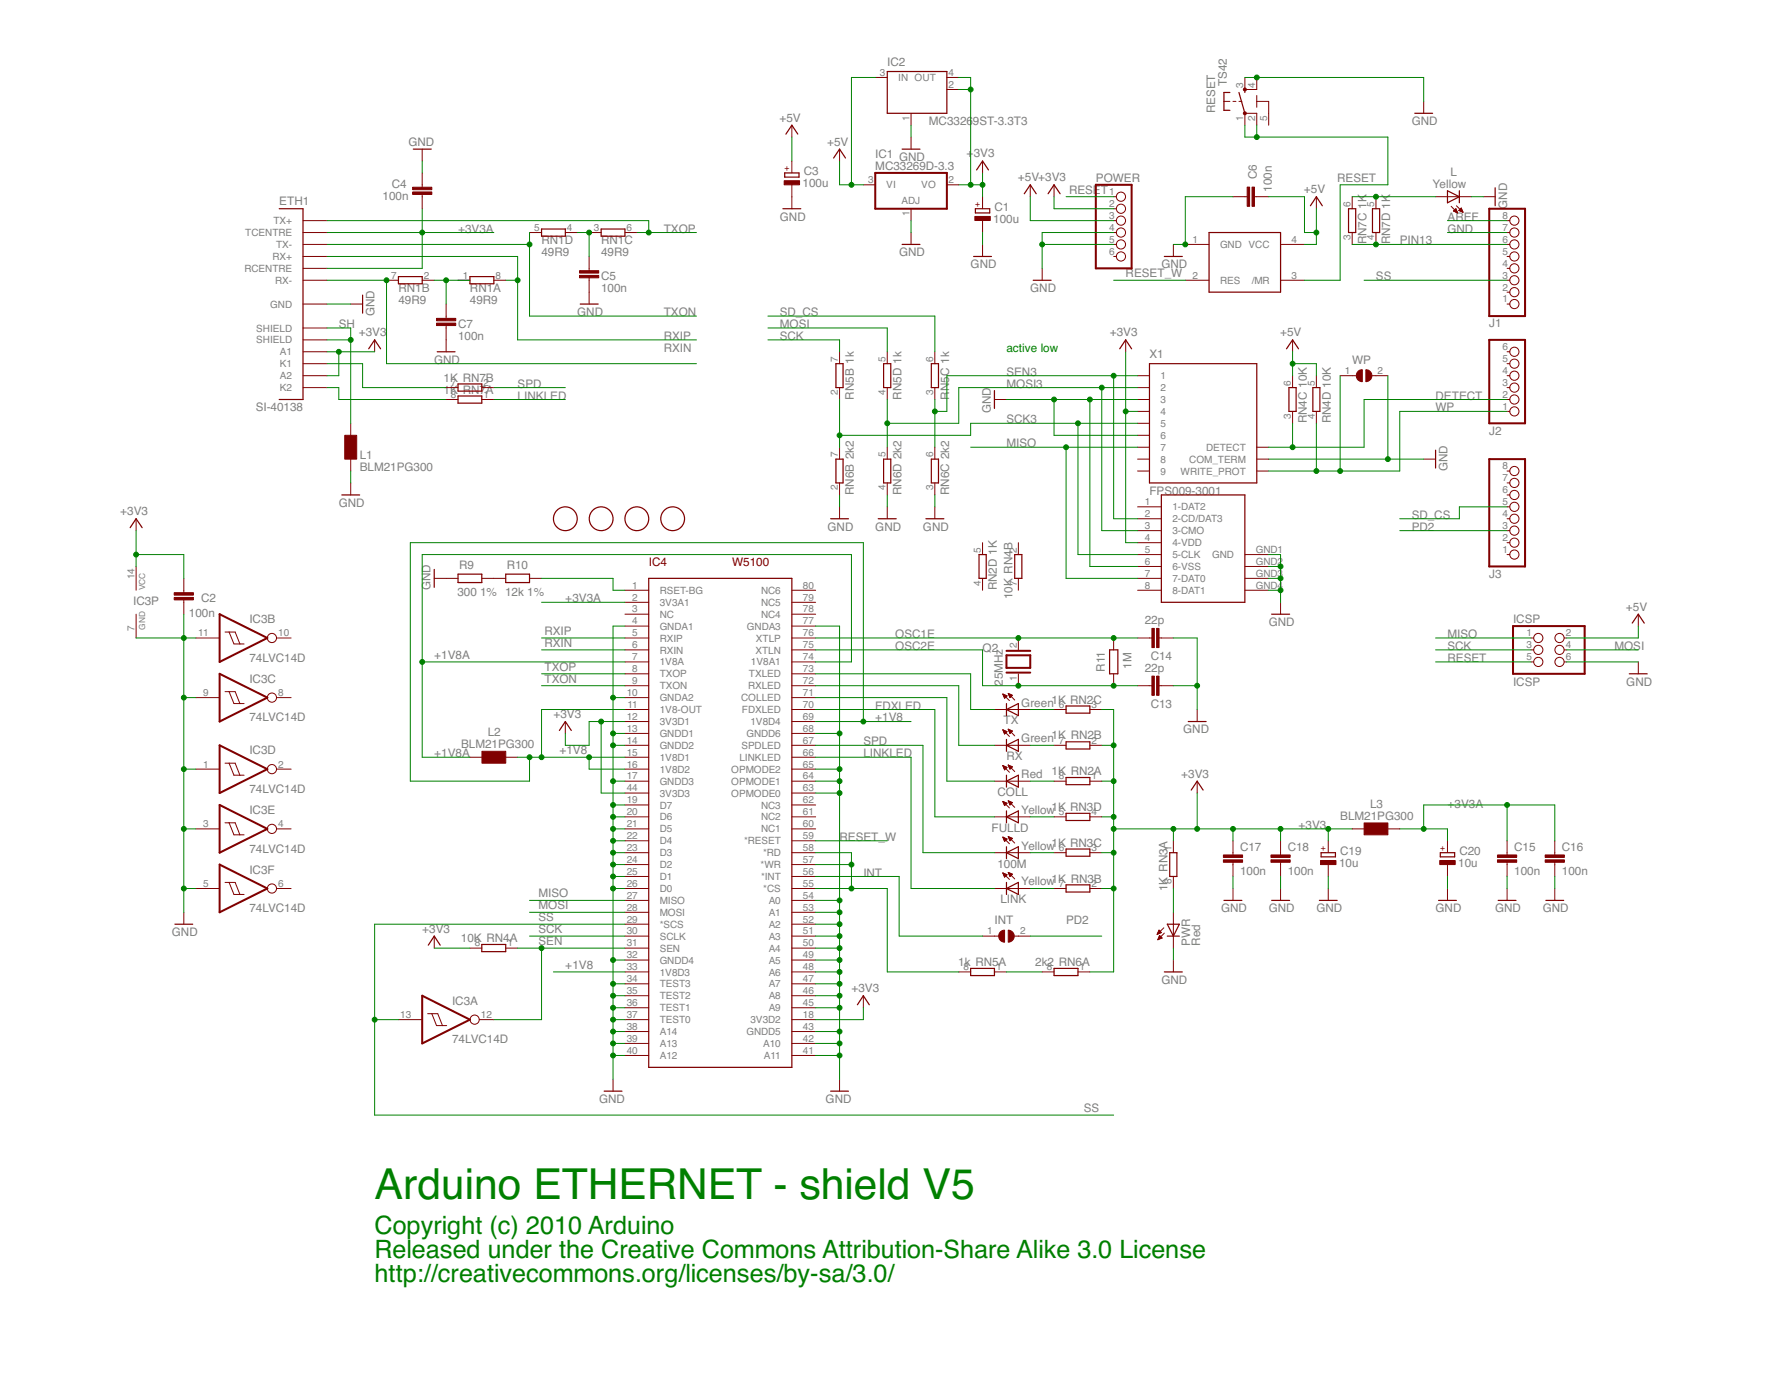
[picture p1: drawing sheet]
<svg xmlns="http://www.w3.org/2000/svg" width="279mm" height="216mm" viewBox="0 0 279 216" stroke-linecap="round" stroke-linejoin="round" font-family="sans-serif">
<defs><g id="words">
<text font-size="6.7" fill="#008000" x="58.7" y="187.6">Arduino ETHERNET - shield V5</text>
<g font-size="4" fill="#008000">
<text x="58.7" y="193.2">Copyright (c) 2010 Arduino</text>
<text x="58.7" y="197">Released under the Creative Commons Attribution-Share Alike 3.0 License</text>
<text x="58.7" y="200.7">http://creativecommons.org/licenses/by-sa/3.0/</text>
</g>
<g font-size="1.8" fill="#808080">
<text x="138.9" y="10.3">IC2</text>
<text x="190.3" y="17.7" transform="rotate(-90 190.3 17.7)">RESET</text>
<text x="192.2" y="13.5" transform="rotate(-90 192.2 13.5)">TS42</text>
<text x="64" y="22.8">GND</text>
<text x="122.1" y="19.1">+5V</text>
<text x="129.5" y="22.8">+5V</text>
<text x="145.5" y="19.6">MC3326</text>
<text x="152.4" y="19.6">9ST-3.3T3</text>
<text x="221.1" y="19.6">GND</text>
<text x="61.4" y="29.4">C4</text>
<text x="125.7" y="29.3">100u</text>
<text x="125.9" y="27.5">C3</text>
<text x="137.1" y="26.6">MC33269D-3.3</text>
<text x="137.1" y="24.7">IC1</text>
<text x="140.8" y="25.2">GND</text>
<text x="151.4" y="24.7">+</text>
<text x="152.5" y="24.7">3V3</text>
<text x="159.4" y="28.4">+5V+3V3</text>
<text x="171.6" y="28.5">POWER</text>
<text x="196.8" y="28.1" transform="rotate(-90 196.8 28.1)">C6</text>
<text x="209.4" y="28.5">RESET</text>
<text x="224.4" y="29.4">Yellow</text>
<text x="227.2" y="27.5">L</text>
<text x="43.7" y="32.1">ETH1</text>
<text x="59.9" y="31.3">100n</text>
<text x="122.1" y="34.5">GND</text>
<text x="155.6" y="34.9">100u</text>
<text x="155.8" y="33.1">C1</text>
<text x="167.4" y="30.3">RESET</text>
<text x="199.2" y="30" transform="rotate(-90 199.2 30)">100n</text>
<text x="204.2" y="30.3">+5V</text>
<text x="226.7" y="34.5">AREF</text>
<text x="236" y="32.7" transform="rotate(-90 236 32.7)">GND</text>
<text x="71.7" y="36.4">+3V3A</text>
<text x="84.8" y="40.1">49R9</text>
<text x="84.8" y="38.3">RN1D</text>
<text x="94.1" y="40.1">49R9</text>
<text x="94.1" y="38.3">RN1C</text>
<text x="103.9" y="36.4">TXOP</text>
<text x="140.8" y="40.1">GND</text>
<text x="214" y="38.3" transform="rotate(-90 214 38.3)">RN7C 1K</text>
<text x="217.7" y="38.3" transform="rotate(-90 217.7 38.3)">RN7D 1K</text>
<text x="219.2" y="38.3">PIN13</text>
<text x="226.7" y="36.4">GND</text>
<text x="62.4" y="47.6">49R9</text>
<text x="62.4" y="45.7">RN1B</text>
<text x="73.6" y="47.6">49R9</text>
<text x="73.6" y="45.7">RN1A</text>
<text x="94.1" y="45.7">100n</text>
<text x="94.1" y="43.9">C5</text>
<text x="152" y="42">GND</text>
<text x="161.4" y="45.7">GND</text>
<text x="176.3" y="43.4">RESET_W</text>
<text x="181.9" y="42">GND</text>
<text x="215.5" y="43.9">SS</text>
<text x="53.1" y="51.3">SH</text>
<text x="56.2" y="52.7">+3V3</text>
<text x="58.7" y="49.5" transform="rotate(-90 58.7 49.5)">GND</text>
<text x="71.7" y="53.2">100n</text>
<text x="71.7" y="51.3">C7</text>
<text x="90.4" y="49.5">GND</text>
<text x="103.9" y="53.2">RXIP</text>
<text x="103.9" y="49.5">TXON</text>
<text x="122.1" y="53.2">SCK</text>
<text x="122.1" y="51.3">MOSI</text>
<text x="122.1" y="49.5">SD_CS</text>
<text x="173.8" y="52.7">+3V3</text>
<text x="200.5" y="52.7">+5V</text>
<text x="233.2" y="51.3">J1</text>
<text x="68" y="56.9">GND</text>
<text x="69.5" y="59.8">1K RN7B</text>
<text x="103.9" y="55.1">RXIN</text>
<text x="157.6" y="58.8">SEN3</text>
<text x="180" y="56">X1</text>
<text x="211.8" y="56.9">WP</text>
<text x="40.1" y="64.4">SI-40138</text>
<text x="69.5" y="61.6">1K RN7A</text>
<text x="81.1" y="62.5">LINKLED</text>
<text x="81.1" y="60.7">SPD</text>
<text x="133.7" y="62.5" transform="rotate(-90 133.7 62.5)">RN5B 1k</text>
<text x="141.2" y="62.5" transform="rotate(-90 141.2 62.5)">RN5D 1k</text>
<text x="148.7" y="62.5" transform="rotate(-90 148.7 62.5)">RN5C 1k</text>
<text x="155.2" y="64.7" transform="rotate(-90 155.2 64.7)">GND</text>
<text x="157.6" y="60.7">MOSI3</text>
<text x="224.8" y="62.5">DETECT</text>
<text x="224.8" y="64.4">WP</text>
<text x="56.3" y="71.9">L1</text>
<text x="157.6" y="70">MISO</text>
<text x="157.6" y="66.3">SCK3</text>
<text x="204.7" y="66.3" transform="rotate(-90 204.7 66.3)">RN4C 10K</text>
<text x="208.4" y="66.3" transform="rotate(-90 208.4 66.3)">RN4D 10K</text>
<text x="233.2" y="68.1">J2</text>
<text x="56.3" y="73.8">BLM21PG300</text>
<text x="133.7" y="77.5" transform="rotate(-90 133.7 77.5)">RN6B 2k2</text>
<text x="141.2" y="77.5" transform="rotate(-90 141.2 77.5)">RN6D 2k2</text>
<text x="148.7" y="77.5" transform="rotate(-90 148.7 77.5)">RN6C 2k2</text>
<text x="180" y="77.5">FPS009-3001</text>
<text x="226.7" y="73.8" transform="rotate(-90 226.7 73.8)">GND</text>
<text x="18.8" y="80.7">+3V3</text>
<text x="53.1" y="79.4">GND</text>
<text x="129.6" y="83.1">GND</text>
<text x="137.1" y="83.1">GND</text>
<text x="144.6" y="83.1">GND</text>
<text x="221.1" y="83.1">PD2</text>
<text x="221.1" y="81.2">SD_CS</text>
<text x="71.9" y="89.2">R9</text>
<text x="79.4" y="89.2">R10</text>
<text x="20.9" y="94.8">IC3P</text>
<text x="31.5" y="94.3">C2</text>
<text x="67.4" y="92.4" transform="rotate(-90 67.4 92.4)">GND</text>
<text x="71.6" y="93.4">300</text>
<text x="75.2" y="93.4">1% 12k 1%</text>
<text x="88.5" y="94.3">+3V3A</text>
<text x="156.1" y="92.4" transform="rotate(-90 156.1 92.4)">RN2D 1K</text>
<text x="158.6" y="93.8" transform="rotate(-90 158.6 93.8)">10K RN4B</text>
<text x="233.2" y="90.5">J3</text>
<text x="254.6" y="95.6">+5V</text>
<text x="29.6" y="96.6">100n</text>
<text x="39.1" y="97.6">IC3B</text>
<text x="85.3" y="99.4">RXIP</text>
<text x="85.3" y="101.3">RXIN</text>
<text x="140.2" y="99.9">OSC1E</text>
<text x="140.2" y="101.8">OSC2E</text>
<text x="179.3" y="97.7">22p</text>
<text x="198.7" y="98">GND</text>
<text x="226.7" y="101.8">SCK</text>
<text x="226.7" y="99.9">MISO</text>
<text x="237" y="97.6">ICSP</text>
<text x="252.8" y="101.8">MOSI</text>
<text x="39.1" y="103.6">74LVC14D</text>
<text x="39.1" y="106.9">IC3C</text>
<text x="68" y="103.2">+1V8A</text>
<text x="85.3" y="105">TXOP</text>
<text x="85.3" y="106.9">TXON</text>
<text x="153.9" y="102.1">Q2</text>
<text x="157.1" y="107.4" transform="rotate(-90 157.1 107.4)">25MHz</text>
<text x="173" y="105.1" transform="rotate(-90 173 105.1)">R11</text>
<text x="177.2" y="104.7" transform="rotate(-90 177.2 104.7)">1M</text>
<text x="179.3" y="105.2">22p</text>
<text x="180.2" y="103.3">C14</text>
<text x="226.7" y="103.6">RESET</text>
<text x="237" y="107.4">ICSP</text>
<text x="254.7" y="107.4">GND</text>
<text x="39.1" y="113">74LVC14D</text>
<text x="86.7" y="112.4">+3V3</text>
<text x="137.1" y="111.1">FDXLED</text>
<text x="137.1" y="113">+1V8</text>
<text x="157.2" y="113.4">TX</text>
<text x="160" y="110.6">Green</text>
<text x="164.7" y="110.2">1K RN2C</text>
<text x="180.2" y="110.8">C13</text>
<text x="39.1" y="118.1">IC3D</text>
<text x="68" y="118.6">+1V8A</text>
<text x="72.2" y="117.2">BLM21PG300</text>
<text x="76.4" y="115.3">L2</text>
<text x="87.6" y="118.1">+1V8</text>
<text x="135.2" y="118.6">LINKLED</text>
<text x="135.2" y="116.7">SPD</text>
<text x="157.6" y="119">RX</text>
<text x="160" y="116.2">Green</text>
<text x="164.7" y="115.8">1K RN2B</text>
<text x="185.3" y="114.8">GND</text>
<text x="39.1" y="124.2">74LVC14D</text>
<text x="156.2" y="124.6">COLL</text>
<text x="160" y="121.8">Red</text>
<text x="164.7" y="121.4">1K RN2A</text>
<text x="185" y="121.7">+3V3</text>
<text x="39.1" y="127.4">IC3E</text>
<text x="131.5" y="131.6">RESET_W</text>
<text x="155.3" y="130.2">FULLD</text>
<text x="160" y="127.4">Yellow</text>
<text x="164.7" y="127">1K RN3D</text>
<text x="203.4" y="129.8">+3V3</text>
<text x="209.9" y="128.4">BLM21PG300</text>
<text x="214.6" y="126.5">L3</text>
<text x="226.7" y="126.5">+3V3A</text>
<text x="39.1" y="133.5">74LVC14D</text>
<text x="39.1" y="136.8">IC3F</text>
<text x="135.2" y="137.2">INT</text>
<text x="156.2" y="135.8">100M</text>
<text x="160" y="133">Yellow</text>
<text x="164.7" y="132.6">1K RN3C</text>
<text x="194.2" y="137">100n</text>
<text x="194.2" y="133.2">C17</text>
<text x="201.7" y="137">100n</text>
<text x="201.7" y="133.2">C18</text>
<text x="209.7" y="135.8">10u</text>
<text x="209.9" y="133.9">C19</text>
<text x="228.4" y="135.8">10u</text>
<text x="228.6" y="133.9">C20</text>
<text x="237.2" y="137">100n</text>
<text x="237.2" y="133.2">C15</text>
<text x="244.6" y="137">100n</text>
<text x="244.6" y="133.2">C16</text>
<text x="39.1" y="142.8">74LVC14D</text>
<text x="84.3" y="140.5">MISO</text>
<text x="84.3" y="142.4">MOSI</text>
<text x="156.7" y="141.4">LINK</text>
<text x="160" y="138.6">Yellow</text>
<text x="164.7" y="138.2">1K RN3B</text>
<text x="182.8" y="139.5" transform="rotate(-90 182.8 139.5)">1K RN3A</text>
<text x="191.2" y="142.8">GND</text>
<text x="198.7" y="142.8">GND</text>
<text x="206.2" y="142.8">GND</text>
<text x="224.8" y="142.8">GND</text>
<text x="234.2" y="142.8">GND</text>
<text x="241.6" y="142.8">GND</text>
<text x="26.9" y="146.6">GND</text>
<text x="66.1" y="146">+3V3</text>
<text x="72.2" y="147.5">10K RN4A</text>
<text x="84.3" y="146.1">SCK</text>
<text x="84.3" y="148">SEN</text>
<text x="84.3" y="144.2">SS</text>
<text x="155.8" y="144.7">INT</text>
<text x="167" y="144.7">PD2</text>
<text x="186.4" y="148.1" transform="rotate(-90 186.4 148.1)">PWR</text>
<text x="188" y="148.1" transform="rotate(-90 188 148.1)">Red</text>
<text x="88.5" y="151.7">+1V8</text>
<text x="133.3" y="155.3">+3V3</text>
<text x="150.1" y="151.2">1k RN5A</text>
<text x="162.1" y="151.2">2k2 RN6A</text>
<text x="181.9" y="154">GND</text>
<text x="70.8" y="157.3">IC3A</text>
<text x="70.8" y="163.4">74LVC14D</text>
<text x="93.8" y="172.7">GND</text>
<text x="129.3" y="172.7">GND</text>
<text x="169.8" y="174.1">SS</text>
</g>
<text font-size="1.8" fill="#008000" x="157.6" y="55.1">active low</text>
<g font-size="1.8" fill="#800000">
<text x="101.6" y="88.7">IC4</text>
<text x="114.7" y="88.7">W5100</text>
</g>
<g font-size="1.6" fill="#808080">
<text x="137.8" y="11.9">3</text>
<text x="148.5" y="11.9">4</text>
<text x="140.7" y="12.7">IN OUT</text>
<text x="148.5" y="13.7">2</text>
<text x="194.7" y="13.7" transform="rotate(-90 194.7 13.7)">3</text>
<text x="196.6" y="13.7" transform="rotate(-90 196.6 13.7)">4</text>
<text x="142.4" y="18.9" transform="rotate(-90 142.4 18.9)">1</text>
<text x="194.7" y="18.9" transform="rotate(-90 194.7 18.9)">1</text>
<text x="196.6" y="18.9" transform="rotate(-90 196.6 18.9)">2</text>
<text x="198.4" y="18.9" transform="rotate(-90 198.4 18.9)">5</text>
<text x="136" y="28.7">3</text>
<text x="138.8" y="29.5">VI</text>
<text x="144.3" y="29.5">VO</text>
<text x="148.5" y="28.7">2</text>
<text x="42.8" y="35.1">TX+</text>
<text x="141.2" y="31.9">ADJ</text>
<text x="142.4" y="33.8" transform="rotate(-90 142.4 33.8)">1</text>
<text x="173.7" y="30.5">1</text>
<text x="173.7" y="32.4">2</text>
<text x="173.7" y="34.3">3</text>
<text x="211.5" y="32.4" transform="rotate(-90 211.5 32.4)">6</text>
<text x="215.2" y="32.4" transform="rotate(-90 215.2 32.4)">5</text>
<text x="235.3" y="34.3">8</text>
<text x="38.4" y="37">TCENTRE</text>
<text x="42.7" y="40.7">RX+</text>
<text x="43.2" y="38.8">TX-</text>
<text x="83.7" y="36.1">5</text>
<text x="88.8" y="36.1">4</text>
<text x="93" y="36.1">3</text>
<text x="98.1" y="36.1">6</text>
<text x="173.7" y="36.1">4</text>
<text x="173.7" y="38">5</text>
<text x="173.7" y="39.9">6</text>
<text x="186.8" y="38">1</text>
<text x="191.1" y="38.8">GND VCC</text>
<text x="202.3" y="38">4</text>
<text x="211.5" y="37.5" transform="rotate(-90 211.5 37.5)">3</text>
<text x="215.2" y="37.5" transform="rotate(-90 215.2 37.5)">4</text>
<text x="235.3" y="41.7">4</text>
<text x="235.3" y="39.9">5</text>
<text x="235.3" y="38">6</text>
<text x="235.3" y="36.1">7</text>
<text x="38.3" y="42.6">RCENTRE</text>
<text x="43.1" y="44.4">RX-</text>
<text x="61.3" y="43.6">7</text>
<text x="66.4" y="43.6">2</text>
<text x="72.5" y="43.6">1</text>
<text x="77.6" y="43.6">8</text>
<text x="186.8" y="43.6">2</text>
<text x="191.1" y="44.4">RES</text>
<text x="196" y="44.4">/MR</text>
<text x="202.3" y="43.6">3</text>
<text x="235.3" y="47.4">1</text>
<text x="235.3" y="45.5">2</text>
<text x="235.3" y="43.6">3</text>
<text x="40.1" y="51.9">SHIELD</text>
<text x="40.1" y="53.8">SHIELD</text>
<text x="42.3" y="48.2">GND</text>
<text x="43.8" y="57.5">K1</text>
<text x="43.8" y="55.6">A1</text>
<text x="43.8" y="59.4">A2</text>
<text x="131.2" y="56.7" transform="rotate(-90 131.2 56.7)">7</text>
<text x="138.7" y="56.7" transform="rotate(-90 138.7 56.7)">5</text>
<text x="146.2" y="56.7" transform="rotate(-90 146.2 56.7)">6</text>
<text x="181.7" y="59.4">1</text>
<text x="210.6" y="58.6">1</text>
<text x="215.8" y="58.6">2</text>
<text x="235.3" y="58.6">4</text>
<text x="235.3" y="56.7">5</text>
<text x="235.3" y="54.8">6</text>
<text x="43.8" y="61.2">K2</text>
<text x="70.6" y="62.3">8</text>
<text x="70.6" y="60.4">7</text>
<text x="75.7" y="62.3">1</text>
<text x="75.7" y="60.4">2</text>
<text x="131.2" y="61.8" transform="rotate(-90 131.2 61.8)">2</text>
<text x="138.7" y="61.8" transform="rotate(-90 138.7 61.8)">4</text>
<text x="146.2" y="61.8" transform="rotate(-90 146.2 61.8)">3</text>
<text x="181.7" y="61.2">2</text>
<text x="181.7" y="63.1">3</text>
<text x="181.7" y="65">4</text>
<text x="202.2" y="65.5" transform="rotate(-90 202.2 65.5)">3</text>
<text x="202.2" y="60.4" transform="rotate(-90 202.2 60.4)">6</text>
<text x="205.9" y="65.5" transform="rotate(-90 205.9 65.5)">4</text>
<text x="205.9" y="60.4" transform="rotate(-90 205.9 60.4)">5</text>
<text x="235.3" y="64.2">1</text>
<text x="235.3" y="62.3">2</text>
<text x="235.3" y="60.4">3</text>
<text x="131.2" y="71.6" transform="rotate(-90 131.2 71.6)">7</text>
<text x="138.7" y="71.6" transform="rotate(-90 138.7 71.6)">5</text>
<text x="146.2" y="71.6" transform="rotate(-90 146.2 71.6)">6</text>
<text x="181.7" y="66.8">5</text>
<text x="181.7" y="68.7">6</text>
<text x="181.7" y="70.6">7</text>
<text x="188.9" y="70.6">DETECT</text>
<text x="131.2" y="76.7" transform="rotate(-90 131.2 76.7)">2</text>
<text x="138.7" y="76.7" transform="rotate(-90 138.7 76.7)">4</text>
<text x="146.2" y="76.7" transform="rotate(-90 146.2 76.7)">3</text>
<text x="181.7" y="72.4">8</text>
<text x="181.7" y="74.3">9</text>
<text x="184.9" y="74.3">WRITE_PROT</text>
<text x="186.3" y="72.4">COM_TERM</text>
<text x="235.3" y="77.2">6</text>
<text x="235.3" y="75.4">7</text>
<text x="235.3" y="73.5">8</text>
<text x="179.3" y="79.1">1</text>
<text x="179.3" y="81">2</text>
<text x="179.3" y="82.8">3</text>
<text x="183.6" y="79.9">1-DAT2</text>
<text x="183.6" y="81.8">2-CD/DAT3</text>
<text x="183.6" y="83.6">3-CMO</text>
<text x="235.3" y="82.8">3</text>
<text x="235.3" y="81">4</text>
<text x="235.3" y="79.1">5</text>
<text x="153.6" y="86.6" transform="rotate(-90 153.6 86.6)">5</text>
<text x="159.2" y="86.6" transform="rotate(-90 159.2 86.6)">2</text>
<text x="179.3" y="84.7">4</text>
<text x="179.3" y="86.6">5</text>
<text x="179.3" y="88.4">6</text>
<text x="183.6" y="85.5">4-VDD</text>
<text x="183.6" y="87.4">5-CLK</text>
<text x="183.6" y="89.2">6-VSS</text>
<text x="189.8" y="87.4">GND</text>
<text x="196.7" y="88.4">GND2</text>
<text x="196.7" y="86.6">GND1</text>
<text x="235.3" y="86.6">1</text>
<text x="235.3" y="84.7">2</text>
<text x="21.1" y="90.7" transform="rotate(-90 21.1 90.7)">14</text>
<text x="99" y="92.2">1</text>
<text x="99" y="94">2</text>
<text x="99" y="95.9">3</text>
<text x="103.3" y="93">RSET-BG</text>
<text x="103.3" y="94.8">3V3A1</text>
<text x="119.2" y="94.9">NC5</text>
<text x="119.2" y="93">NC6</text>
<text x="125.7" y="95.9">78</text>
<text x="125.7" y="94">79</text>
<text x="125.7" y="92.2">80</text>
<text x="153.6" y="91.7" transform="rotate(-90 153.6 91.7)">4</text>
<text x="159.2" y="91.7" transform="rotate(-90 159.2 91.7)">7</text>
<text x="179.3" y="90.3">7</text>
<text x="179.3" y="92.2">8</text>
<text x="183.6" y="91.1">7-DAT0</text>
<text x="183.6" y="93">8-DAT1</text>
<text x="196.7" y="92.2">GND4</text>
<text x="196.7" y="90.3">GND3</text>
<text x="21.1" y="98.7" transform="rotate(-90 21.1 98.7)">7</text>
<text x="31" y="99.6">11</text>
<text x="43.6" y="99.6">10</text>
<text x="99" y="97.8">4</text>
<text x="99" y="99.6">5</text>
<text x="99" y="101.5">6</text>
<text x="103.3" y="96.7">NC</text>
<text x="103.3" y="98.6">GNDA1</text>
<text x="103.3" y="100.4">RXIP</text>
<text x="117" y="98.6">GNDA3</text>
<text x="118.4" y="100.5">XTLP</text>
<text x="119.2" y="96.7">NC4</text>
<text x="125.7" y="101.5">75</text>
<text x="125.7" y="99.6">76</text>
<text x="125.7" y="97.8">77</text>
<text x="159.2" y="101.5" transform="rotate(-90 159.2 101.5)">2</text>
<text x="239" y="99.6">1</text>
<text x="239" y="101.5">3</text>
<text x="245.2" y="99.6">2</text>
<text x="245.2" y="101.5">4</text>
<text x="99" y="103.4">7</text>
<text x="99" y="105.2">8</text>
<text x="99" y="107.1">9</text>
<text x="103.3" y="102.3">RXIN</text>
<text x="103.3" y="104.2">1V8A</text>
<text x="103.3" y="106.1">TXOP</text>
<text x="103.3" y="107.9">TXON</text>
<text x="117.2" y="107.9">RXLED</text>
<text x="117.3" y="106.1">TXLED</text>
<text x="117.6" y="104.2">1V8A1</text>
<text x="118.3" y="102.3">XTLN</text>
<text x="125.7" y="107.1">72</text>
<text x="125.7" y="105.2">73</text>
<text x="125.7" y="103.4">74</text>
<text x="159.2" y="106.6" transform="rotate(-90 159.2 106.6)">1</text>
<text x="239" y="103.4">5</text>
<text x="245.2" y="103.4">6</text>
<text x="31.8" y="109">9</text>
<text x="43.6" y="109">8</text>
<text x="98.2" y="109">10</text>
<text x="98.2" y="112.7">12</text>
<text x="98.3" y="110.8">11</text>
<text x="103.3" y="109.8">GNDA2</text>
<text x="103.3" y="111.7">1V8-OUT</text>
<text x="103.3" y="113.5">3V3D1</text>
<text x="116.1" y="109.8">COLLED</text>
<text x="116.2" y="111.7">FDXLED</text>
<text x="117.5" y="113.5">1V8D4</text>
<text x="125.7" y="112.7">69</text>
<text x="125.7" y="110.8">70</text>
<text x="125.7" y="109">71</text>
<text x="165.8" y="110.8">6</text>
<text x="171" y="110.8">3</text>
<text x="98.2" y="114.6">13</text>
<text x="98.2" y="116.4">14</text>
<text x="98.2" y="118.3">15</text>
<text x="103.3" y="115.4">GNDD1</text>
<text x="103.3" y="117.3">GNDD2</text>
<text x="103.3" y="119.1">1V8D1</text>
<text x="115.8" y="119.1">LINKLED</text>
<text x="116.1" y="117.3">SPDLED</text>
<text x="116.9" y="115.4">GNDD6</text>
<text x="125.7" y="118.3">66</text>
<text x="125.7" y="116.4">67</text>
<text x="125.7" y="114.6">68</text>
<text x="165.8" y="116.4">7</text>
<text x="171" y="116.4">2</text>
<text x="31.8" y="120.2">1</text>
<text x="43.6" y="120.2">2</text>
<text x="98.2" y="120.2">16</text>
<text x="98.2" y="122">17</text>
<text x="98.2" y="125.8">19</text>
<text x="98.2" y="123.9">44</text>
<text x="103.3" y="121">1V8D2</text>
<text x="103.3" y="122.9">GNDD3</text>
<text x="103.3" y="124.7">3V3D3</text>
<text x="114.5" y="124.7">OPMODE0</text>
<text x="114.5" y="122.9">OPMODE1</text>
<text x="114.5" y="121">OPMODE2</text>
<text x="125.7" y="125.8">62</text>
<text x="125.7" y="123.9">63</text>
<text x="125.7" y="122">64</text>
<text x="125.7" y="120.2">65</text>
<text x="165.8" y="122">8</text>
<text x="171" y="122">1</text>
<text x="31.8" y="129.5">3</text>
<text x="43.6" y="129.5">4</text>
<text x="98.2" y="127.6">20</text>
<text x="98.2" y="129.5">21</text>
<text x="98.2" y="131.4">22</text>
<text x="103.3" y="126.6">D7</text>
<text x="103.3" y="128.5">D6</text>
<text x="103.3" y="130.3">D5</text>
<text x="119.2" y="130.3">NC1</text>
<text x="119.2" y="128.5">NC2</text>
<text x="119.2" y="126.6">NC3</text>
<text x="125.7" y="131.4">59</text>
<text x="125.7" y="129.5">60</text>
<text x="125.7" y="127.6">61</text>
<text x="165.8" y="127.6">5</text>
<text x="171" y="127.6">4</text>
<text x="98.2" y="133.2">23</text>
<text x="98.2" y="135.1">24</text>
<text x="98.2" y="137">25</text>
<text x="103.3" y="132.2">D4</text>
<text x="103.3" y="134.1">D3</text>
<text x="103.3" y="135.9">D2</text>
<text x="103.3" y="137.8">D1</text>
<text x="116.5" y="132.2">*RESET</text>
<text x="119.1" y="135.9">*WR</text>
<text x="119.2" y="137.8">*INT</text>
<text x="119.5" y="134.1">*RD</text>
<text x="125.7" y="137">56</text>
<text x="125.7" y="135.1">57</text>
<text x="125.7" y="133.2">58</text>
<text x="165.8" y="133.2">6</text>
<text x="171" y="133.2">3</text>
<text x="183.5" y="133.2" transform="rotate(-90 183.5 133.2)">1</text>
<text x="31.8" y="138.8">5</text>
<text x="43.6" y="138.8">6</text>
<text x="98.2" y="138.8">26</text>
<text x="98.2" y="140.7">27</text>
<text x="98.2" y="142.6">28</text>
<text x="103.3" y="139.7">D0</text>
<text x="103.3" y="141.5">MISO</text>
<text x="103.3" y="143.4">MOSI</text>
<text x="119.5" y="139.7">*CS</text>
<text x="120.4" y="141.5">A0</text>
<text x="120.4" y="143.4">A1</text>
<text x="125.7" y="140.7">54</text>
<text x="125.7" y="142.6">53</text>
<text x="125.7" y="138.8">55</text>
<text x="165.8" y="138.8">7</text>
<text x="171" y="138.8">2</text>
<text x="183.5" y="138.4" transform="rotate(-90 183.5 138.4)">8</text>
<text x="74.3" y="148.2">8</text>
<text x="79.5" y="148.2">1</text>
<text x="98.2" y="144.4">29</text>
<text x="98.2" y="146.3">30</text>
<text x="98.2" y="148.2">31</text>
<text x="103.3" y="145.3">*SCS</text>
<text x="103.3" y="147.1">SCLK</text>
<text x="103.3" y="149">SEN</text>
<text x="120.4" y="145.3">A2</text>
<text x="120.4" y="147.1">A3</text>
<text x="120.4" y="149">A4</text>
<text x="125.7" y="144.4">52</text>
<text x="125.7" y="146.3">51</text>
<text x="125.7" y="148.2">50</text>
<text x="154.6" y="146.3">1</text>
<text x="159.7" y="146.3">2</text>
<text x="98.2" y="150">32</text>
<text x="98.2" y="151.9">33</text>
<text x="98.2" y="153.8">34</text>
<text x="98.2" y="155.6">35</text>
<text x="103.3" y="150.9">GNDD4</text>
<text x="103.3" y="152.7">1V8D3</text>
<text x="103.3" y="154.6">TEST3</text>
<text x="120.4" y="150.9">A5</text>
<text x="120.4" y="152.7">A6</text>
<text x="120.4" y="154.6">A7</text>
<text x="125.7" y="150">49</text>
<text x="125.7" y="151.9">48</text>
<text x="125.7" y="153.8">47</text>
<text x="125.7" y="155.6">46</text>
<text x="150.9" y="151.9">8</text>
<text x="156" y="151.9">1</text>
<text x="164" y="151.9">8</text>
<text x="169.1" y="151.9">1</text>
<text x="62.7" y="159.4">13</text>
<text x="75.3" y="159.4">12</text>
<text x="98.2" y="157.5">36</text>
<text x="98.2" y="159.4">37</text>
<text x="98.2" y="161.2">38</text>
<text x="103.3" y="156.5">TEST2</text>
<text x="103.3" y="158.3">TEST1</text>
<text x="103.3" y="160.2">TEST0</text>
<text x="117.5" y="160.2">3V3D2</text>
<text x="120.4" y="156.5">A8</text>
<text x="120.4" y="158.3">A9</text>
<text x="125.7" y="157.5">45</text>
<text x="125.7" y="161.2">43</text>
<text x="125.7" y="159.4">18</text>
<text x="98.2" y="165">40</text>
<text x="98.2" y="163.1">39</text>
<text x="103.3" y="165.8">A12</text>
<text x="103.3" y="163.9">A13</text>
<text x="103.3" y="162.1">A14</text>
<text x="116.9" y="162.1">GNDD5</text>
<text x="119.5" y="163.9">A10</text>
<text x="119.6" y="165.8">A11</text>
<text x="125.7" y="163.1">42</text>
<text x="125.7" y="165">41</text>
</g>
<g font-size="1.3" fill="#800000">
<text x="123.6" y="26.8" transform="rotate(-90 123.6 26.8)">+</text>
<text x="153.5" y="32.4" transform="rotate(-90 153.5 32.4)">+</text>
<text x="207.6" y="133.2" transform="rotate(-90 207.6 133.2)">+</text>
<text x="226.3" y="133.2" transform="rotate(-90 226.3 133.2)">+</text>
</g>
<g font-size="1.3" fill="#808080">
<text x="22.7" y="92.4" transform="rotate(-90 22.7 92.4)">VCC</text>
<text x="22.7" y="98.6" transform="rotate(-90 22.7 98.6)">GND</text>
</g>
</g></defs>
<g fill="none" stroke="#800000" stroke-width=".16">
<circle cx="175.6" cy="30.8" r=".72"/>
<circle cx="175.6" cy="32.7" r=".72"/>
<circle cx="175.6" cy="36.4" r=".72"/>
<circle cx="175.6" cy="38.3" r=".72"/>
<circle cx="175.6" cy="34.5" r=".72"/>
<circle cx="237.2" cy="38.3" r=".72"/>
<circle cx="237.2" cy="36.4" r=".72"/>
<circle cx="237.2" cy="34.5" r=".72"/>
<circle cx="175.6" cy="40.2" r=".72"/>
<circle cx="237.2" cy="58.8" r=".72"/>
<circle cx="237.2" cy="45.7" r=".72"/>
<circle cx="237.2" cy="40.2" r=".72"/>
<circle cx="237.2" cy="56.9" r=".72"/>
<circle cx="237.2" cy="55.1" r=".72"/>
<circle cx="237.2" cy="47.6" r=".72"/>
<circle cx="237.2" cy="42" r=".72"/>
<circle cx="237.2" cy="43.9" r=".72"/>
<circle cx="237.2" cy="75.6" r=".72"/>
<circle cx="237.2" cy="73.7" r=".72"/>
<circle cx="237.2" cy="60.7" r=".72"/>
<circle cx="237.2" cy="62.5" r=".72"/>
<circle cx="237.2" cy="64.4" r=".72"/>
<circle cx="237.2" cy="79.4" r=".72"/>
<circle cx="237.2" cy="77.5" r=".72"/>
<circle cx="42.6" cy="99.9" r=".72"/>
<circle cx="237.2" cy="86.8" r=".72"/>
<circle cx="237.2" cy="83.1" r=".72"/>
<circle cx="237.2" cy="85" r=".72"/>
<circle cx="237.2" cy="81.2" r=".72"/>
<circle cx="240.9" cy="99.9" r=".72"/>
<circle cx="244.2" cy="99.9" r=".72"/>
<circle cx="42.6" cy="109.2" r=".72"/>
<circle cx="240.9" cy="103.6" r=".72"/>
<circle cx="240.9" cy="101.7" r=".72"/>
<circle cx="244.2" cy="101.7" r=".72"/>
<circle cx="244.2" cy="103.6" r=".72"/>
<circle cx="42.6" cy="129.8" r=".72"/>
<circle cx="42.6" cy="139.1" r=".72"/>
<circle cx="42.6" cy="120.4" r=".72"/>
<circle cx="74.3" cy="159.6" r=".72"/>
</g>
<g fill="#800000" stroke="#800000" stroke-width=".16">
<path d="M236 86.8h.5z"/>
<path d="M236 85h.5z"/>
<path d="M236 83.1h.5z"/>
<path d="M236 81.2h.5z"/>
<path d="M236 79.4h.5z"/>
<path d="M236 77.5h.5z"/>
<path d="M236 75.6h.5z"/>
<path d="M236 73.7h.5z"/>
<path d="M236 47.6h.5z"/>
<path d="M236 45.7h.5z"/>
<path d="M236 43.9h.5z"/>
<path d="M236 42h.5z"/>
<path d="M236 40.2h.5z"/>
<path d="M236 38.3h.5z"/>
<path d="M236 36.4h.5z"/>
<path d="M236 34.5h.5z"/>
<path d="M236 64.4h.5z"/>
<path d="M236 62.5h.5z"/>
<path d="M236 60.7h.5z"/>
<path d="M236 58.8h.5z"/>
<path d="M236 56.9h.5z"/>
<path d="M236 55.1h.5z"/>
<path d="M163.2 42v1.9z"/>
<path d="M161.4 28.9v1.9z"/>
<path d="M124 28.9v1.9z"/>
<path d="M124 25.2v1.9z"/>
<path d="M124 30.8v1.9z"/>
<path d="M223 15.9v1.8z"/>
<path d="M124 19.6v1.9z"/>
<path d="M159.5 99.9v1.8z"/>
<path d="M159.5 105.5v1.9z"/>
<path d="M181.9 107.4h1.9z"/>
<path d="M178.2 107.4h1.8z"/>
<path d="M181.5 107.4h.4z"/>
<path d="M180 107.4h.4z"/>
<path d="M181.9 99.9h1.9z"/>
<path d="M178.2 99.9h1.8z"/>
<path d="M181.5 99.9h.4z"/>
<path d="M180 99.9h.4z"/>
<path d="M187.5 111.1v1.9z"/>
<path d="M47.5 34.5h3.7z"/>
<path d="M47.5 36.4h3.7z"/>
<path d="M47.5 38.3h3.7z"/>
<path d="M47.5 40.2h3.7z"/>
<path d="M47.5 42h3.7z"/>
<path d="M47.5 43.9h3.7z"/>
<path d="M47.5 47.6h3.7z"/>
<path d="M47.5 51.4h3.7z"/>
<path d="M47.5 53.2h3.7z"/>
<path d="M47.5 55.1h3.7z"/>
<path d="M47.5 56.9h3.7z"/>
<path d="M47.5 58.8h3.7z"/>
<path d="M47.5 60.7h3.7z"/>
<path d="M54.9 75.6v1.9z"/>
<path d="M92.3 43.9v1.8z"/>
<path d="M92.3 40.2v1.8z"/>
<path d="M92.3 43.5v.4z"/>
<path d="M92.3 42v.4z"/>
<path d="M92.3 45.7v1.9z"/>
<path d="M69.9 51.4v1.8z"/>
<path d="M69.9 47.6v1.9z"/>
<path d="M69.9 51v.4z"/>
<path d="M69.9 49.5v.3z"/>
<path d="M69.9 53.2v1.9z"/>
<path d="M135.2 28.9h1.9z"/>
<path d="M142.7 32.7v1.8z"/>
<path d="M148.3 28.9h1.9z"/>
<path d="M142.7 36.4v1.9z"/>
<path d="M153.9 34.5v1.9z"/>
<path d="M153.9 30.8v1.9z"/>
<path d="M153.9 38.3v1.9z"/>
<path d="M153.9 25.2v1.9z"/>
<path d="M131.5 23.3v1.9z"/>
<path d="M174.4 30.8h.4z"/>
<path d="M174.4 32.7h.4z"/>
<path d="M174.4 34.5h.4z"/>
<path d="M174.4 36.4h.4z"/>
<path d="M174.4 38.3h.4z"/>
<path d="M174.4 40.2h.4z"/>
<path d="M165.1 28.9v1.9z"/>
<path d="M208 135.4v1.8z"/>
<path d="M208 131.6v1.9z"/>
<path d="M226.7 135.4v1.8z"/>
<path d="M226.7 131.6v1.9z"/>
<path d="M200.6 131.6v1.9z"/>
<path d="M200.6 135.4v1.8z"/>
<path d="M200.6 133.5v.4z"/>
<path d="M200.6 135v.4z"/>
<path d="M236 131.6v1.9z"/>
<path d="M236 135.4v1.8z"/>
<path d="M236 133.5v.4z"/>
<path d="M236 135v.4z"/>
<path d="M200.6 139.1v1.9z"/>
<path d="M208 139.1v1.9z"/>
<path d="M226.7 139.1v1.9z"/>
<path d="M236 139.1v1.9z"/>
<path d="M68 146.6v1.8z"/>
<path d="M66.1 30.8v1.9z"/>
<path d="M66.1 27.1v1.8z"/>
<path d="M66.1 30.4v.4z"/>
<path d="M66.1 28.9v.4z"/>
<path d="M66.1 23.3v1.9z"/>
<path d="M97.9 92.4h3.7z"/>
<path d="M97.9 94.3h3.7z"/>
<path d="M97.9 96.2h3.7z"/>
<path d="M97.9 98h3.7z"/>
<path d="M97.9 99.9h3.7z"/>
<path d="M97.9 101.7h3.7z"/>
<path d="M97.9 103.6h3.7z"/>
<path d="M97.9 105.5h3.7z"/>
<path d="M97.9 107.4h3.7z"/>
<path d="M97.9 109.2h3.7z"/>
<path d="M97.9 111.1h3.7z"/>
<path d="M97.9 113h3.7z"/>
<path d="M97.9 114.8h3.7z"/>
<path d="M97.9 116.7h3.7z"/>
<path d="M97.9 118.6h3.7z"/>
<path d="M97.9 120.4h3.7z"/>
<path d="M97.9 122.3h3.7z"/>
<path d="M97.9 126h3.7z"/>
<path d="M97.9 127.9h3.7z"/>
<path d="M97.9 129.8h3.7z"/>
<path d="M97.9 131.6h3.7z"/>
<path d="M97.9 133.5h3.7z"/>
<path d="M97.9 135.4h3.7z"/>
<path d="M97.9 137.2h3.7z"/>
<path d="M97.9 139.1h3.7z"/>
<path d="M97.9 141h3.7z"/>
<path d="M97.9 142.8h3.7z"/>
<path d="M97.9 144.7h3.7z"/>
<path d="M97.9 146.6h3.7z"/>
<path d="M97.9 148.4h3.7z"/>
<path d="M97.9 150.3h3.7z"/>
<path d="M97.9 152.2h3.7z"/>
<path d="M97.9 154h3.7z"/>
<path d="M97.9 155.9h3.7z"/>
<path d="M97.9 157.8h3.7z"/>
<path d="M97.9 159.6h3.7z"/>
<path d="M124 141h3.7z"/>
<path d="M124 142.8h3.7z"/>
<path d="M124 144.7h3.7z"/>
<path d="M124 146.6h3.7z"/>
<path d="M124 148.4h3.7z"/>
<path d="M124 150.3h3.7z"/>
<path d="M124 152.2h3.7z"/>
<path d="M124 154h3.7z"/>
<path d="M124 155.9h3.7z"/>
<path d="M124 157.8h3.7z"/>
<path d="M124 163.4h3.7z"/>
<path d="M124 165.2h3.7z"/>
<path d="M97.9 165.2h3.7z"/>
<path d="M97.9 163.4h3.7z"/>
<path d="M97.9 161.5h3.7z"/>
<path d="M124 161.5h3.7z"/>
<path d="M124 159.6h3.7z"/>
<path d="M124 139.1h3.7z"/>
<path d="M124 137.2h3.7z"/>
<path d="M124 135.4h3.7z"/>
<path d="M124 133.5h3.7z"/>
<path d="M124 131.6h3.7z"/>
<path d="M124 129.8h3.7z"/>
<path d="M124 127.9h3.7z"/>
<path d="M124 126h3.7z"/>
<path d="M124 124.2h3.7z"/>
<path d="M124 122.3h3.7z"/>
<path d="M124 120.4h3.7z"/>
<path d="M124 118.6h3.7z"/>
<path d="M124 116.7h3.7z"/>
<path d="M124 114.8h3.7z"/>
<path d="M124 113h3.7z"/>
<path d="M124 111.1h3.7z"/>
<path d="M124 109.2h3.7z"/>
<path d="M124 107.4h3.7z"/>
<path d="M124 105.5h3.7z"/>
<path d="M124 103.6h3.7z"/>
<path d="M124 101.7h3.7z"/>
<path d="M124 99.9h3.7z"/>
<path d="M124 98h3.7z"/>
<path d="M124 96.2h3.7z"/>
<path d="M124 94.3h3.7z"/>
<path d="M97.9 124.2h3.7z"/>
<path d="M124 92.4h3.7z"/>
<path d="M174.4 99.9v1.8z"/>
<path d="M174.4 105.5v1.9z"/>
<path d="M54.9 71.9v1.8z"/>
<path d="M54.9 66.3v1.9z"/>
<path d="M217.4 129.8h1.8z"/>
<path d="M211.8 129.8h1.8z"/>
<path d="M243.5 131.6v1.9z"/>
<path d="M243.5 135.4v1.8z"/>
<path d="M243.5 133.5v.4z"/>
<path d="M243.5 135v.4z"/>
<path d="M243.5 139.1v1.9z"/>
<path d="M193.1 131.6v1.9z"/>
<path d="M193.1 135.4v1.8z"/>
<path d="M193.1 133.5v.4z"/>
<path d="M193.1 135v.4z"/>
<path d="M193.1 139.1v1.9z"/>
<path d="M187.5 122.3v1.9z"/>
<path d="M54.9 47.6h1.9z"/>
<path d="M96 169v1.8z"/>
<path d="M88.5 113v1.8z"/>
<path d="M131.5 169v1.8z"/>
<path d="M135.2 155.9v1.9z"/>
<path d="M155.7 122.3h1.9z"/>
<path d="M159.5 122.3h1.9z"/>
<path d="M157.6 122.3h1.9z"/>
<path d="M157.9 119.8l1 1z"/>
<path d="M157.1 119.9l1 1z"/>
<path d="M157.9 119.8l.7 .3z"/>
<path d="M158.2 120.4l.4-.3z"/>
<path d="M157.9 119.8l.3 .6z"/>
<path d="M158.1 120.3h.2z"/>
<path d="M158.1 120.2h.3z"/>
<path d="M158.1 120.1h.4z"/>
<path d="M158 120h.5z"/>
<path d="M158 120h.3z"/>
<path d="M157.9 119.9h.2z"/>
<path d="M157.1 119.9l.6 .2z"/>
<path d="M157.7 120.1l-.4 .4z"/>
<path d="M157.1 119.9l.2 .6z"/>
<path d="M157.3 120.4h.1z"/>
<path d="M157.3 120.4h.2z"/>
<path d="M157.2 120.3h.4z"/>
<path d="M157.2 120.2h.5z"/>
<path d="M157.2 120.1h.4z"/>
<path d="M157.1 120h.4z"/>
<path d="M157.1 120h.2z"/>
<path d="M79.2 118.6h1.9z"/>
<path d="M73.6 118.6h1.9z"/>
<path d="M155.7 127.9h1.9z"/>
<path d="M159.5 127.9h1.9z"/>
<path d="M157.6 127.9h1.9z"/>
<path d="M157.9 125.4l1 1z"/>
<path d="M157.1 125.5l1 1z"/>
<path d="M157.9 125.4l.7 .2z"/>
<path d="M158.6 125.6l-.4 .4z"/>
<path d="M157.9 125.4l.3 .6z"/>
<path d="M158.1 125.9h.2z"/>
<path d="M158.1 125.8h.3z"/>
<path d="M158.1 125.7h.4z"/>
<path d="M158 125.6h.6z"/>
<path d="M158 125.6h.4z"/>
<path d="M157.9 125.5h.3z"/>
<path d="M157.1 125.5l.6 .3z"/>
<path d="M157.7 125.8l-.4 .3z"/>
<path d="M157.1 125.5l.2 .6z"/>
<path d="M157.3 126h.1z"/>
<path d="M157.3 126h.2z"/>
<path d="M157.2 125.9h.4z"/>
<path d="M157.2 125.8h.4z"/>
<path d="M157.2 125.7h.5z"/>
<path d="M157.1 125.6h.4z"/>
<path d="M157.1 125.6h.2z"/>
<path d="M155.7 133.5h1.9z"/>
<path d="M159.5 133.5h1.9z"/>
<path d="M157.6 133.5h1.9z"/>
<path d="M157.9 131l1 1z"/>
<path d="M157.1 131.1l1 1z"/>
<path d="M157.9 131l.7 .3z"/>
<path d="M158.2 131.6l.4-.3z"/>
<path d="M157.9 131l.3 .6z"/>
<path d="M158.1 131.5h.2z"/>
<path d="M158.1 131.4h.3z"/>
<path d="M158.1 131.4h.4z"/>
<path d="M158 131.3h.5z"/>
<path d="M158 131.2h.4z"/>
<path d="M158 131.1h.2z"/>
<path d="M157.9 131h.1z"/>
<path d="M157.1 131.1l.6 .3z"/>
<path d="M157.3 131.7l.4-.3z"/>
<path d="M157.1 131.1l.2 .6z"/>
<path d="M157.3 131.7h.1z"/>
<path d="M157.3 131.6h.2z"/>
<path d="M157.2 131.5h.3z"/>
<path d="M157.2 131.4h.4z"/>
<path d="M157.2 131.4h.5z"/>
<path d="M157.1 131.3h.4z"/>
<path d="M157.1 131.2h.3z"/>
<path d="M157.1 131.1h.1z"/>
<path d="M155.7 116.7h1.9z"/>
<path d="M159.5 116.7h1.9z"/>
<path d="M157.6 116.7h1.9z"/>
<path d="M157.9 114.2l1 1z"/>
<path d="M157.1 114.3l1 1z"/>
<path d="M157.9 114.2l.7 .2z"/>
<path d="M158.6 114.4l-.4 .4z"/>
<path d="M157.9 114.2l.3 .6z"/>
<path d="M158.1 114.7h.2z"/>
<path d="M158.1 114.6h.3z"/>
<path d="M158 114.5h.5z"/>
<path d="M158 114.4h.5z"/>
<path d="M158 114.3h.3z"/>
<path d="M157.9 114.3h.2z"/>
<path d="M157.1 114.3l.6 .3z"/>
<path d="M157.3 114.9l.4-.3z"/>
<path d="M157.1 114.3l.2 .6z"/>
<path d="M157.3 114.8h.1z"/>
<path d="M157.3 114.7h.2z"/>
<path d="M157.2 114.7h.4z"/>
<path d="M157.2 114.6h.5z"/>
<path d="M157.2 114.5h.4z"/>
<path d="M157.1 114.4h.3z"/>
<path d="M157.1 114.3h.1z"/>
<path d="M155.7 111.1h1.9z"/>
<path d="M159.5 111.1h1.9z"/>
<path d="M157.6 111.1h1.9z"/>
<path d="M157.9 108.6l1 1z"/>
<path d="M157.1 108.7l1 1z"/>
<path d="M157.9 108.6l.7 .3z"/>
<path d="M158.2 109.2l.4-.3z"/>
<path d="M157.9 108.6l.3 .6z"/>
<path d="M158.1 109.1h.2z"/>
<path d="M158.1 109h.3z"/>
<path d="M158.1 109h.4z"/>
<path d="M158 108.9h.5z"/>
<path d="M158 108.8h.4z"/>
<path d="M158 108.7h.2z"/>
<path d="M157.9 108.6h.2z"/>
<path d="M157.1 108.7l.6 .2z"/>
<path d="M157.7 108.9l-.4 .4z"/>
<path d="M157.1 108.7l.2 .6z"/>
<path d="M157.3 109.2h.2z"/>
<path d="M157.2 109.1h.3z"/>
<path d="M157.2 109h.4z"/>
<path d="M157.2 109h.5z"/>
<path d="M157.1 108.9h.5z"/>
<path d="M157.1 108.8h.3z"/>
<path d="M157.1 108.7h.1z"/>
<path d="M155.7 139.1h1.9z"/>
<path d="M159.5 139.1h1.9z"/>
<path d="M157.6 139.1h1.9z"/>
<path d="M157.9 136.6l1 1z"/>
<path d="M157.1 136.7l1 1z"/>
<path d="M157.9 136.6l.7 .3z"/>
<path d="M158.2 137.2l.4-.3z"/>
<path d="M157.9 136.6l.3 .6z"/>
<path d="M158.1 137.1h.2z"/>
<path d="M158.1 137h.3z"/>
<path d="M158 136.9h.5z"/>
<path d="M158 136.8h.5z"/>
<path d="M158 136.7h.3z"/>
<path d="M157.9 136.7h.2z"/>
<path d="M157.1 136.7l.6 .2z"/>
<path d="M157.7 136.9l-.4 .4z"/>
<path d="M157.1 136.7l.2 .6z"/>
<path d="M157.3 137.2h.2z"/>
<path d="M157.3 137.1h.2z"/>
<path d="M157.2 137.1h.4z"/>
<path d="M157.2 137h.5z"/>
<path d="M157.2 136.9h.4z"/>
<path d="M157.1 136.8h.3z"/>
<path d="M157.1 136.7h.1z"/>
<path d="M77.3 90.6h1.9z"/>
<path d="M82.9 90.6h1.9z"/>
<path d="M69.9 90.6h1.8z"/>
<path d="M75.5 90.6h1.8z"/>
<path d="M68 90.6h1.9z"/>
<path d="M159.5 146.6h1.9z"/>
<path d="M153.9 146.6h1.8z"/>
<path d="M158.8 146.6h.7z"/>
<path d="M155.7 146.6h.7z"/>
<path d="M228.6 30.8h1.8z"/>
<path d="M224.8 30.8h1.9z"/>
<path d="M226.7 30.8h1.9z"/>
<path d="M227.3 32.3l1 1z"/>
<path d="M228.1 32.2l1 1z"/>
<path d="M227.6 33l.7 .3z"/>
<path d="M227.6 33l.4-.3z"/>
<path d="M228 32.7l.3 .6z"/>
<path d="M228.1 33.3h.2z"/>
<path d="M227.9 33.2h.3z"/>
<path d="M227.8 33.1h.4z"/>
<path d="M227.7 33h.5z"/>
<path d="M227.7 32.9h.4z"/>
<path d="M227.8 32.9h.3z"/>
<path d="M227.9 32.8h.1z"/>
<path d="M228.5 33l.6 .2z"/>
<path d="M228.5 33l.4-.4z"/>
<path d="M228.9 32.6l.2 .6z"/>
<path d="M229 33.2h.1z"/>
<path d="M228.8 33.1h.3z"/>
<path d="M228.6 33h.4z"/>
<path d="M228.5 32.9h.5z"/>
<path d="M228.6 32.9h.4z"/>
<path d="M228.6 32.8h.3z"/>
<path d="M228.7 32.7h.2z"/>
<path d="M232.3 30.8h1.9z"/>
<path d="M142.7 17.7v1.9z"/>
<path d="M137.1 12.1h1.9z"/>
<path d="M148.3 12.1h1.9z"/>
<path d="M148.3 14h1.9z"/>
<path d="M142.7 21.5v1.8z"/>
<path d="M178.2 58.8h1.8z"/>
<path d="M178.2 60.7h1.8z"/>
<path d="M178.2 62.5h1.8z"/>
<path d="M178.2 64.4h1.8z"/>
<path d="M178.2 66.3h1.8z"/>
<path d="M178.2 68.2h1.8z"/>
<path d="M178.2 70h1.8z"/>
<path d="M178.2 71.9h1.8z"/>
<path d="M178.2 73.7h1.8z"/>
<path d="M196.8 70h1.9z"/>
<path d="M196.8 71.9h1.9z"/>
<path d="M196.8 73.7h1.9z"/>
<path d="M155.7 62.5h1.9z"/>
<path d="M176.3 53.2v1.9z"/>
<path d="M223 71.9h1.8z"/>
<path d="M202.4 53.2v1.9z"/>
<path d="M215.5 58.8h1.9z"/>
<path d="M209.9 58.8h1.9z"/>
<path d="M214.8 58.8h.7z"/>
<path d="M211.8 58.8h.6z"/>
<path d="M183.8 146.6v1.8z"/>
<path d="M183.8 142.8v1.9z"/>
<path d="M183.8 144.7v1.9z"/>
<path d="M181.2 146.3l1.1-1z"/>
<path d="M182.4 146.1l-1.1 1z"/>
<path d="M181.5 145.6l-.3 .7z"/>
<path d="M181.5 145.6l.4 .4z"/>
<path d="M181.2 146.3l.7-.3z"/>
<path d="M181.3 146.2h.1z"/>
<path d="M181.3 146.1h.3z"/>
<path d="M181.3 146h.5z"/>
<path d="M181.4 146h.4z"/>
<path d="M181.4 145.9h.4z"/>
<path d="M181.4 145.8h.3z"/>
<path d="M181.5 145.7h.1z"/>
<path d="M181.6 146.5l-.3 .6z"/>
<path d="M181.6 146.5l.4 .4z"/>
<path d="M181.3 147.1l.7-.2z"/>
<path d="M181.4 147h.2z"/>
<path d="M181.4 146.9h.4z"/>
<path d="M181.5 146.9h.5z"/>
<path d="M181.5 146.8h.4z"/>
<path d="M181.5 146.7h.3z"/>
<path d="M181.5 146.6h.2z"/>
<path d="M181.6 146.5h.1z"/>
<path d="M183.8 150.3v1.9z"/>
<path d="M239.8 99.9h.4z"/>
<path d="M245 99.9h.4z"/>
<path d="M239.8 101.7h.4z"/>
<path d="M245 101.7h.4z"/>
<path d="M239.8 103.6h.4z"/>
<path d="M245 103.6h.4z"/>
<path d="M256.6 96.2v1.8z"/>
<path d="M256.6 103.6v1.9z"/>
<path d="M62.4 159.6h3.7z"/>
<path d="M75.1 159.6h2.2z"/>
<path d="M68.6 158.7l.7 1.9z"/>
<path d="M67.6 158.7l.8 1.9z"/>
<path d="M68.4 160.6h.9z"/>
<path d="M69.3 160.6h.7z"/>
<path d="M67 158.7h.6z"/>
<path d="M67.6 158.7h1z"/>
<path d="M30.7 99.9h3.7z"/>
<path d="M43.3 99.9h2.3z"/>
<path d="M36.8 99l.8 1.8z"/>
<path d="M35.9 99l.7 1.8z"/>
<path d="M36.6 100.8h1z"/>
<path d="M37.6 100.8h.6z"/>
<path d="M35.2 99h.7z"/>
<path d="M35.9 99h.9z"/>
<path d="M30.7 109.2h3.7z"/>
<path d="M43.3 109.2h2.3z"/>
<path d="M36.8 108.3l.8 1.9z"/>
<path d="M35.9 108.3l.7 1.9z"/>
<path d="M36.6 110.2h1z"/>
<path d="M37.6 110.2h.6z"/>
<path d="M35.2 108.3h.7z"/>
<path d="M35.9 108.3h.9z"/>
<path d="M30.7 120.4h3.7z"/>
<path d="M43.3 120.4h2.3z"/>
<path d="M36.8 119.5l.8 1.9z"/>
<path d="M35.9 119.5l.7 1.9z"/>
<path d="M36.6 121.4h1z"/>
<path d="M37.6 121.4h.6z"/>
<path d="M35.2 119.5h.7z"/>
<path d="M35.9 119.5h.9z"/>
<path d="M30.7 129.8h3.7z"/>
<path d="M43.3 129.8h2.3z"/>
<path d="M36.8 128.8l.8 1.9z"/>
<path d="M35.9 128.8l.7 1.9z"/>
<path d="M36.6 130.7h1z"/>
<path d="M37.6 130.7h.6z"/>
<path d="M35.2 128.8h.7z"/>
<path d="M35.9 128.8h.9z"/>
<path d="M30.7 139.1h3.7z"/>
<path d="M43.3 139.1h2.3z"/>
<path d="M36.8 138.2l.8 1.8z"/>
<path d="M35.9 138.2l.7 1.8z"/>
<path d="M36.6 140h1z"/>
<path d="M37.6 140h.6z"/>
<path d="M35.2 138.2h.7z"/>
<path d="M35.9 138.2h.9z"/>
<path d="M21.3 96.2v3.7z"/>
<path d="M21.3 88.7v3.7z"/>
<path d="M28.8 142.8v1.9z"/>
<path d="M21.3 81.2v1.9z"/>
<path d="M28.8 94.3v1.9z"/>
<path d="M28.8 90.6v1.8z"/>
<path d="M28.8 93.9v.4z"/>
<path d="M28.8 92.4v.4z"/>
<path d="M131.5 79.4v1.8z"/>
<path d="M139 79.4v1.8z"/>
<path d="M146.4 79.4v1.8z"/>
<path d="M185.6 38.3h3.8z"/>
<path d="M185.6 43.9h3.8z"/>
<path d="M200.6 43.9h3.7z"/>
<path d="M200.6 38.3h3.7z"/>
<path d="M183.8 38.3v1.9z"/>
<path d="M206.2 30.8v1.9z"/>
<path d="M71.7 43.9h1.9z"/>
<path d="M77.3 43.9h1.9z"/>
<path d="M66.1 43.9h1.9z"/>
<path d="M60.5 43.9h1.9z"/>
<path d="M92.3 36.4h1.8z"/>
<path d="M97.9 36.4h1.8z"/>
<path d="M88.5 36.4h1.9z"/>
<path d="M82.9 36.4h1.9z"/>
<path d="M170.7 122.3h1.9z"/>
<path d="M165.1 122.3h1.9z"/>
<path d="M170.7 116.7h1.9z"/>
<path d="M165.1 116.7h1.9z"/>
<path d="M170.7 111.1h1.9z"/>
<path d="M165.1 111.1h1.9z"/>
<path d="M153.9 90.6v1.8z"/>
<path d="M153.9 85v1.8z"/>
<path d="M183.8 131.6v1.9z"/>
<path d="M183.8 137.2v1.9z"/>
<path d="M170.7 139.1h1.9z"/>
<path d="M165.1 139.1h1.9z"/>
<path d="M170.7 133.5h1.9z"/>
<path d="M165.1 133.5h1.9z"/>
<path d="M170.7 127.9h1.9z"/>
<path d="M165.1 127.9h1.9z"/>
<path d="M79.2 148.4h1.9z"/>
<path d="M73.6 148.4h1.9z"/>
<path d="M159.5 85v1.8z"/>
<path d="M159.5 90.6v1.8z"/>
<path d="M202.4 64.4v1.9z"/>
<path d="M202.4 58.8v1.9z"/>
<path d="M206.2 64.4v1.9z"/>
<path d="M206.2 58.8v1.9z"/>
<path d="M155.7 152.2h1.9z"/>
<path d="M150.2 152.2h1.8z"/>
<path d="M131.5 60.7v1.8z"/>
<path d="M131.5 55.1v1.8z"/>
<path d="M146.4 60.7v1.8z"/>
<path d="M146.4 55.1v1.8z"/>
<path d="M139 60.7v1.8z"/>
<path d="M139 55.1v1.8z"/>
<path d="M168.8 152.2h1.9z"/>
<path d="M163.2 152.2h1.9z"/>
<path d="M131.5 75.6v1.9z"/>
<path d="M131.5 70v1.9z"/>
<path d="M146.4 75.6v1.9z"/>
<path d="M146.4 70v1.9z"/>
<path d="M139 75.6v1.9z"/>
<path d="M139 70v1.9z"/>
<path d="M196.8 30.8h1.9z"/>
<path d="M193.1 30.8h1.9z"/>
<path d="M196.4 30.8h.4z"/>
<path d="M195 30.8h.3z"/>
<path d="M75.5 62.5h1.8z"/>
<path d="M69.9 62.5h1.8z"/>
<path d="M75.5 60.7h1.8z"/>
<path d="M69.9 60.7h1.8z"/>
<path d="M211.8 36.4v1.9z"/>
<path d="M211.8 30.8v1.9z"/>
<path d="M215.5 36.4v1.9z"/>
<path d="M215.5 30.8v1.9z"/>
<path d="M58.7 53.2v1.9z"/>
<path d="M178.2 79.4h3.7z"/>
<path d="M178.2 81.2h3.7z"/>
<path d="M178.2 83.1h3.7z"/>
<path d="M178.2 85h3.7z"/>
<path d="M178.2 86.8h3.7z"/>
<path d="M178.2 88.7h3.7z"/>
<path d="M178.2 90.6h3.7z"/>
<path d="M178.2 92.4h3.7z"/>
<path d="M195 92.4h3.7z"/>
<path d="M195 90.6h3.7z"/>
<path d="M195 88.7h3.7z"/>
<path d="M195 86.8h3.7z"/>
<path d="M200.6 94.3v1.9z"/>
<path d="M195 17.7v1.9z"/>
<path d="M195 12.1v1.9z"/>
<path d="M196.8 12.1v1.9z"/>
<path d="M196.8 17.7v1.9z"/>
<path d="M193.1 15.9h.5z"/>
<path d="M194 15.9h.5z"/>
<path d="M191.7 15.9h.9z"/>
<path d="M195 14h1.8z"/>
<path d="M195 17.7h1.8z"/>
<path d="M198.7 17.7v1.9z"/>
<path d="M198.7 15.9v1.8z"/>
<path d="M196.8 15.9h1.9z"/>
<path d="M196.8 14.9v1z"/>
<path d="M196.8 15.9v.9z"/>
<path d="M157.9 145.6a.94 .94 0 0 1 .9 1 .94 .94 0 0 1-.9 .9z" fill-rule="evenodd"/>
<path d="M156.7 145.9l.6-.3v1.9a.94 .94 0 0 1-.8-.6 .94 .94 0 0 1 .2-1z" fill-rule="evenodd"/>
<path d="M213.9 57.9a.93 .93 0 0 1 1 .9 .93 .93 0 0 1-1 1z" fill-rule="evenodd"/>
<path d="M212.7 58.1l.7-.2v1.9a.94 .94 0 0 1-.9-.6 .94 .94 0 0 1 .2-1.1z" fill-rule="evenodd"/>
<circle cx="195" cy="17.7" r=".24"/>
<circle cx="195" cy="14" r=".25"/>
</g>
<g fill="#800000" stroke="#800000" stroke-width=".32">
<path d="M233.2 71.9h5.6z"/>
<path d="M238.8 71.9v16.8z"/>
<path d="M233.2 88.7h5.6z"/>
<path d="M233.2 71.9v16.8z"/>
<path d="M233.2 32.7h5.6z"/>
<path d="M238.8 32.7v16.8z"/>
<path d="M233.2 49.5h5.6z"/>
<path d="M233.2 32.7v16.8z"/>
<path d="M233.2 53.2h5.6z"/>
<path d="M238.8 53.2v13.1z"/>
<path d="M233.2 66.3h5.6z"/>
<path d="M233.2 53.2v13.1z"/>
<path d="M161.4 102.6v2z"/>
<path d="M157.6 102.6h3.8z"/>
<path d="M157.6 102.6v2z"/>
<path d="M157.6 104.6h3.8z"/>
<path d="M157.6 101.9h3.8z"/>
<path d="M157.6 105.3h3.8z"/>
<path d="M137.1 32.7h11.2z"/>
<path d="M148.3 27.1v5.6z"/>
<path d="M137.1 27.1h11.2z"/>
<path d="M137.1 27.1v5.6z"/>
<path d="M171.6 42h5.6z"/>
<path d="M177.2 28.9v13.1z"/>
<path d="M171.6 28.9h5.6z"/>
<path d="M171.6 28.9v13.1z"/>
<path d="M237 105.5h11.2z"/>
<path d="M248.2 98v7.5z"/>
<path d="M237 98h11.2z"/>
<path d="M237 98v7.5z"/>
<path d="M66.1 155.9l7.5 3.7z"/>
<path d="M66.1 163.4l7.5-3.8z"/>
<path d="M66.1 155.9v7.5z"/>
<path d="M34.4 96.2l7.5 3.7z"/>
<path d="M34.4 103.6l7.5-3.7z"/>
<path d="M34.4 96.2v7.4z"/>
<path d="M34.4 105.5l7.5 3.7z"/>
<path d="M34.4 113l7.5-3.8z"/>
<path d="M34.4 105.5v7.5z"/>
<path d="M34.4 116.7l7.5 3.7z"/>
<path d="M34.4 124.2l7.5-3.8z"/>
<path d="M34.4 116.7v7.5z"/>
<path d="M34.4 126l7.5 3.8z"/>
<path d="M34.4 133.5l7.5-3.7z"/>
<path d="M34.4 126v7.5z"/>
<path d="M34.4 135.4l7.5 3.7z"/>
<path d="M34.4 142.8l7.5-3.7z"/>
<path d="M34.4 135.4v7.4z"/>
</g>
<g fill="#800000" stroke="#800000" stroke-width=".19">
<path d="M161.8 43.9h2.8z"/>
<path d="M161.4 28.9l.9 1.4z"/>
<path d="M161.4 28.9l-1 1.4z"/>
<path d="M122.9 27.7h2.2z"/>
<path d="M125.1 27.1v.6z"/>
<path d="M122.9 27.1v.6z"/>
<path d="M122.9 27.1h2.2z"/>
<path d="M122.6 32.7h2.8z"/>
<path d="M221.6 17.7h2.8z"/>
<path d="M124 19.6l.9 1.4z"/>
<path d="M124 19.6l-.9 1.4z"/>
<path d="M186.1 113h2.8z"/>
<path d="M43.7 32.7h3.8z"/>
<path d="M47.5 32.7v29.8z"/>
<path d="M43.7 62.5h3.8z"/>
<path d="M53.5 77.5h2.8z"/>
<path d="M90.9 47.6h2.8z"/>
<path d="M68.5 55.1h2.8z"/>
<path d="M141.3 38.3h2.8z"/>
<path d="M152.8 33.3h2.2z"/>
<path d="M155 32.7v.6z"/>
<path d="M152.8 32.7v.6z"/>
<path d="M152.8 32.7h2.2z"/>
<path d="M152.5 40.2h2.8z"/>
<path d="M153.9 25.2l.9 1.4z"/>
<path d="M153.9 25.2l-.9 1.4z"/>
<path d="M131.5 23.3l.9 1.4z"/>
<path d="M131.5 23.3l-.9 1.4z"/>
<path d="M165.1 28.9l.9 1.4z"/>
<path d="M165.1 28.9l-1 1.4z"/>
<path d="M206.9 134.2h2.2z"/>
<path d="M209.1 133.5v.7z"/>
<path d="M206.9 133.5v.7z"/>
<path d="M206.9 133.5h2.2z"/>
<path d="M225.6 134.2h2.2z"/>
<path d="M227.8 133.5v.7z"/>
<path d="M225.6 133.5v.7z"/>
<path d="M225.6 133.5h2.2z"/>
<path d="M199.2 141h2.8z"/>
<path d="M206.6 141h2.8z"/>
<path d="M225.3 141h2.8z"/>
<path d="M234.6 141h2.8z"/>
<path d="M68 146.6l-.9 1.4z"/>
<path d="M68 146.6l.9 1.4z"/>
<path d="M64.7 23.3h2.8z"/>
<path d="M101.6 90.6h22.4z"/>
<path d="M124 90.6v76.5z"/>
<path d="M101.6 167.1h22.4z"/>
<path d="M101.6 90.6v76.5z"/>
<path d="M173.8 101.7v3.8z"/>
<path d="M175.1 101.7v3.8z"/>
<path d="M173.8 101.7h1.3z"/>
<path d="M173.8 105.5h1.3z"/>
<path d="M242.1 141h2.8z"/>
<path d="M191.7 141h2.8z"/>
<path d="M187.5 122.3l.9 1.4z"/>
<path d="M187.5 122.3l-.9 1.4z"/>
<path d="M56.8 46.2v2.8z"/>
<path d="M94.6 170.8h2.8z"/>
<path d="M88.5 113l-.9 1.4z"/>
<path d="M88.5 113l1 1.4z"/>
<path d="M130.1 170.8h2.8z"/>
<path d="M135.2 155.9l-.9 1.4z"/>
<path d="M135.2 155.9l.9 1.4z"/>
<path d="M157.6 122.3l1.9 .9z"/>
<path d="M157.6 122.3l1.9-.9z"/>
<path d="M157.6 122.3v.9z"/>
<path d="M157.6 121.4v.9z"/>
<path d="M159.5 122.3v.9z"/>
<path d="M159.5 121.4v.9z"/>
<path d="M157.6 127.9l1.9 .9z"/>
<path d="M157.6 127.9l1.9-.9z"/>
<path d="M157.6 127.9v.9z"/>
<path d="M157.6 127v.9z"/>
<path d="M159.5 127.9v.9z"/>
<path d="M159.5 127v.9z"/>
<path d="M157.6 133.5l1.9 .9z"/>
<path d="M157.6 133.5l1.9-.9z"/>
<path d="M157.6 133.5v.9z"/>
<path d="M157.6 132.6v.9z"/>
<path d="M159.5 133.5v.9z"/>
<path d="M159.5 132.6v.9z"/>
<path d="M157.6 116.7l1.9 .9z"/>
<path d="M157.6 116.7l1.9-.9z"/>
<path d="M157.6 116.7v.9z"/>
<path d="M157.6 115.8v.9z"/>
<path d="M159.5 116.7v.9z"/>
<path d="M159.5 115.8v.9z"/>
<path d="M157.6 111.1l1.9 .9z"/>
<path d="M157.6 111.1l1.9-.9z"/>
<path d="M157.6 111.1v.9z"/>
<path d="M157.6 110.2v.9z"/>
<path d="M159.5 111.1v.9z"/>
<path d="M159.5 110.2v.9z"/>
<path d="M157.6 139.1l1.9 .9z"/>
<path d="M157.6 139.1l1.9-.9z"/>
<path d="M157.6 139.1v.9z"/>
<path d="M157.6 138.2v.9z"/>
<path d="M159.5 139.1v.9z"/>
<path d="M159.5 138.2v.9z"/>
<path d="M79.2 89.9h3.7z"/>
<path d="M79.2 91.2h3.7z"/>
<path d="M79.2 89.9v1.3z"/>
<path d="M82.9 89.9v1.3z"/>
<path d="M71.7 89.9h3.8z"/>
<path d="M71.7 91.2h3.8z"/>
<path d="M71.7 89.9v1.3z"/>
<path d="M75.5 89.9v1.3z"/>
<path d="M68 89.2v2.7z"/>
<path d="M226.7 29.9l1.9 .9z"/>
<path d="M226.7 31.7l1.9-.9z"/>
<path d="M228.6 29.9v.9z"/>
<path d="M228.6 30.8v.9z"/>
<path d="M226.7 29.9v.9z"/>
<path d="M226.7 30.8v.9z"/>
<path d="M234.2 29.4v2.8z"/>
<path d="M139 11.2h9.3z"/>
<path d="M148.3 11.2v6.5z"/>
<path d="M139 17.7h9.3z"/>
<path d="M139 11.2v6.5z"/>
<path d="M141.3 23.3h2.8z"/>
<path d="M180 56.9v18.7z"/>
<path d="M180 75.6h16.8z"/>
<path d="M196.8 56.9v18.7z"/>
<path d="M180 56.9h16.8z"/>
<path d="M155.7 61.2v2.7z"/>
<path d="M176.3 53.2l.9 1.4z"/>
<path d="M176.3 53.2l-.9 1.4z"/>
<path d="M224.8 70.5v2.8z"/>
<path d="M202.4 53.2l1 1.4z"/>
<path d="M202.4 53.2l-.9 1.4z"/>
<path d="M184.7 144.7l-.9 1.9z"/>
<path d="M182.8 144.7l1 1.9z"/>
<path d="M183.8 146.6h.9z"/>
<path d="M182.8 146.6h1z"/>
<path d="M183.8 144.7h.9z"/>
<path d="M182.8 144.7h1z"/>
<path d="M182.4 152.2h2.8z"/>
<path d="M256.6 96.2l.9 1.4z"/>
<path d="M256.6 96.2l-1 1.4z"/>
<path d="M255.2 105.5h2.8z"/>
<path d="M27.4 144.7h2.8z"/>
<path d="M21.3 81.2l1 1.4z"/>
<path d="M21.3 81.2l-.9 1.4z"/>
<path d="M130.1 81.2h2.8z"/>
<path d="M137.5 81.2h2.9z"/>
<path d="M145 81.2h2.8z"/>
<path d="M189.4 36.4v9.3z"/>
<path d="M189.4 45.7h11.2z"/>
<path d="M200.6 36.4v9.3z"/>
<path d="M189.4 36.4h11.2z"/>
<path d="M182.4 40.2h2.8z"/>
<path d="M206.2 30.8l.9 1.4z"/>
<path d="M206.2 30.8l-1 1.4z"/>
<path d="M73.6 44.4h3.7z"/>
<path d="M73.6 43.3h3.7z"/>
<path d="M77.3 43.3v1.1z"/>
<path d="M73.6 43.3v1.1z"/>
<path d="M62.4 43.3h3.7z"/>
<path d="M62.4 44.4h3.7z"/>
<path d="M62.4 43.3v1.1z"/>
<path d="M66.1 43.3v1.1z"/>
<path d="M94.1 37h3.8z"/>
<path d="M94.1 35.9h3.8z"/>
<path d="M97.9 35.9v1.1z"/>
<path d="M94.1 35.9v1.1z"/>
<path d="M84.8 35.9h3.7z"/>
<path d="M84.8 37h3.7z"/>
<path d="M84.8 35.9v1.1z"/>
<path d="M88.5 35.9v1.1z"/>
<path d="M167 121.7h3.7z"/>
<path d="M167 122.9h3.7z"/>
<path d="M167 121.7v1.2z"/>
<path d="M170.7 121.7v1.2z"/>
<path d="M167 116.1h3.7z"/>
<path d="M167 117.3h3.7z"/>
<path d="M167 116.1v1.2z"/>
<path d="M170.7 116.1v1.2z"/>
<path d="M167 110.5h3.7z"/>
<path d="M167 111.7h3.7z"/>
<path d="M167 110.5v1.2z"/>
<path d="M170.7 110.5v1.2z"/>
<path d="M154.5 86.8v3.8z"/>
<path d="M153.3 86.8v3.8z"/>
<path d="M153.3 86.8h1.2z"/>
<path d="M153.3 90.6h1.2z"/>
<path d="M183.2 133.5v3.7z"/>
<path d="M184.3 133.5v3.7z"/>
<path d="M183.2 137.2h1.1z"/>
<path d="M183.2 133.5h1.1z"/>
<path d="M167 138.5h3.7z"/>
<path d="M167 139.7h3.7z"/>
<path d="M167 138.5v1.2z"/>
<path d="M170.7 138.5v1.2z"/>
<path d="M167 132.9h3.7z"/>
<path d="M167 134h3.7z"/>
<path d="M167 132.9v1.1z"/>
<path d="M170.7 132.9v1.1z"/>
<path d="M167 127.3h3.7z"/>
<path d="M167 128.5h3.7z"/>
<path d="M167 127.3v1.2z"/>
<path d="M170.7 127.3v1.2z"/>
<path d="M75.5 147.9h3.7z"/>
<path d="M75.5 149h3.7z"/>
<path d="M75.5 147.9v1.1z"/>
<path d="M79.2 147.9v1.1z"/>
<path d="M158.9 86.8v3.8z"/>
<path d="M160 86.8v3.8z"/>
<path d="M158.9 90.6h1.1z"/>
<path d="M158.9 86.8h1.1z"/>
<path d="M203 60.7v3.7z"/>
<path d="M201.9 60.7v3.7z"/>
<path d="M201.9 60.7h1.1z"/>
<path d="M201.9 64.4h1.1z"/>
<path d="M206.7 60.7v3.7z"/>
<path d="M205.6 60.7v3.7z"/>
<path d="M205.6 60.7h1.1z"/>
<path d="M205.6 64.4h1.1z"/>
<path d="M152 151.6h3.7z"/>
<path d="M152 152.7h3.7z"/>
<path d="M152 151.6v1.1z"/>
<path d="M155.7 151.6v1.1z"/>
<path d="M132 56.9v3.8z"/>
<path d="M130.9 56.9v3.8z"/>
<path d="M130.9 56.9h1.1z"/>
<path d="M130.9 60.7h1.1z"/>
<path d="M147 56.9v3.8z"/>
<path d="M145.9 56.9v3.8z"/>
<path d="M145.9 56.9h1.1z"/>
<path d="M145.9 60.7h1.1z"/>
<path d="M139.5 56.9v3.8z"/>
<path d="M138.4 56.9v3.8z"/>
<path d="M138.4 56.9h1.1z"/>
<path d="M138.4 60.7h1.1z"/>
<path d="M165.1 151.6h3.7z"/>
<path d="M165.1 152.7h3.7z"/>
<path d="M165.1 151.6v1.1z"/>
<path d="M168.8 151.6v1.1z"/>
<path d="M132 71.9v3.7z"/>
<path d="M130.9 71.9v3.7z"/>
<path d="M130.9 71.9h1.1z"/>
<path d="M130.9 75.6h1.1z"/>
<path d="M147 71.9v3.7z"/>
<path d="M145.9 71.9v3.7z"/>
<path d="M145.9 71.9h1.1z"/>
<path d="M145.9 75.6h1.1z"/>
<path d="M139.5 71.9v3.7z"/>
<path d="M138.4 71.9v3.7z"/>
<path d="M138.4 71.9h1.1z"/>
<path d="M138.4 75.6h1.1z"/>
<path d="M71.7 62h3.8z"/>
<path d="M71.7 63.1h3.8z"/>
<path d="M71.7 62v1.1z"/>
<path d="M75.5 62v1.1z"/>
<path d="M71.7 60.1h3.8z"/>
<path d="M71.7 61.2h3.8z"/>
<path d="M71.7 60.1v1.1z"/>
<path d="M75.5 60.1v1.1z"/>
<path d="M212.3 32.7v3.7z"/>
<path d="M211.2 32.7v3.7z"/>
<path d="M211.2 32.7h1.1z"/>
<path d="M211.2 36.4h1.1z"/>
<path d="M216.1 32.7v3.7z"/>
<path d="M214.9 32.7v3.7z"/>
<path d="M214.9 32.7h1.2z"/>
<path d="M214.9 36.4h1.2z"/>
<path d="M58.7 53.2l.9 1.4z"/>
<path d="M58.7 53.2l-1 1.4z"/>
<path d="M181.9 77.5v16.8z"/>
<path d="M181.9 94.3h13.1z"/>
<path d="M195 77.5v16.8z"/>
<path d="M181.9 77.5h13.1z"/>
<path d="M199.2 96.2h2.8z"/>
<path d="M195 14v.5z"/>
<path d="M191.7 14.5h.9z"/>
<path d="M191.7 17.3h.9z"/>
<path d="M191.7 14.5v1.4z"/>
<path d="M191.7 15.9v1.4z"/>
<path d="M194 14.5l1 3.2z"/>
</g>
<g fill="#800000" stroke="#800000" stroke-width=".16">
<path d="M122.8 28.3h2.4v.6h-2.4z"/>
<path d="M180.4 105.9h.4v3h-.4z"/>
<path d="M181.1 105.9h.4v3h-.4z"/>
<path d="M180.4 98.4h.4v3h-.4z"/>
<path d="M181.1 98.4h.4v3h-.4z"/>
<path d="M90.8 42.4h3v.4h-3z"/>
<path d="M90.8 43.1h3v.4h-3z"/>
<path d="M68.4 49.8h3v.4h-3z"/>
<path d="M68.4 50.6h3v.4h-3z"/>
<path d="M152.7 33.9h2.4v.6h-2.4z"/>
<path d="M206.8 134.7h2.4v.7h-2.4z"/>
<path d="M225.5 134.7h2.4v.7h-2.4z"/>
<path d="M199.1 134.6h3v.4h-3z"/>
<path d="M199.1 133.9h3v.3h-3z"/>
<path d="M234.5 134.6h3v.4h-3z"/>
<path d="M234.5 133.9h3v.3h-3z"/>
<path d="M64.6 29.3h3v.4h-3z"/>
<path d="M64.6 30.1h3v.3h-3z"/>
<path d="M54 68.2h1.9v3.7h-1.9z"/>
<path d="M213.6 128.8h3.8v1.9h-3.8z"/>
<path d="M242 134.6h3v.4h-3z"/>
<path d="M242 133.9h3v.3h-3z"/>
<path d="M191.6 134.6h3v.4h-3z"/>
<path d="M191.6 133.9h3v.3h-3z"/>
<path d="M75.5 117.6h3.7v1.9h-3.7z"/>
<path d="M27.3 92.8h3v.4h-3z"/>
<path d="M27.3 93.5h3v.4h-3z"/>
<path d="M195.3 29.3h.4v3h-.4z"/>
<path d="M196.1 29.3h.4v3h-.4z"/>
</g>
<g fill="none" stroke="#800000" stroke-width=".19">
<circle cx="88.5" cy="81.2" r="1.86"/>
<circle cx="94.1" cy="81.2" r="1.86"/>
<circle cx="99.7" cy="81.2" r="1.86"/>
<circle cx="105.3" cy="81.2" r="1.86"/>
</g>
<g fill="#008000" stroke="#008000" stroke-width=".16">
<path d="M161.4 34.5h13z"/>
<path d="M161.4 30.8v3.7z"/>
<path d="M131.5 25.2v3.7z"/>
<path d="M131.5 28.9h1.8z"/>
<path d="M133.3 28.9h1.9z"/>
<path d="M133.3 12.1h3.8z"/>
<path d="M133.3 12.1v16.8z"/>
<path d="M124 21.5v3.7z"/>
<path d="M202.4 56.9v1.9z"/>
<path d="M202.4 55.1v1.8z"/>
<path d="M206.2 56.9v1.9z"/>
<path d="M202.4 56.9h3.8z"/>
<path d="M256.6 98v1.9z"/>
<path d="M245.4 99.9h11.2z"/>
<path d="M206.2 32.7v3.7z"/>
<path d="M206.2 36.4v1.9z"/>
<path d="M204.3 38.3h1.9z"/>
<path d="M198.7 30.8h5.6z"/>
<path d="M204.3 30.8v5.6z"/>
<path d="M204.3 36.4h1.9z"/>
<path d="M223 12.1v3.8z"/>
<path d="M195 12.1h1.8z"/>
<path d="M196.8 12.1h26.2z"/>
<path d="M163.2 36.4v1.9z"/>
<path d="M163.2 38.3v3.7z"/>
<path d="M163.2 36.4h11.2z"/>
<path d="M163.2 38.3h11.2z"/>
<path d="M226.7 36.4h9.3z"/>
<path d="M183.8 107.4h3.7z"/>
<path d="M187.5 99.9v7.5z"/>
<path d="M183.8 99.9h3.7z"/>
<path d="M187.5 107.4v3.7z"/>
<path d="M54.9 73.7v1.9z"/>
<path d="M142.7 34.5v1.9z"/>
<path d="M153.9 36.4v1.9z"/>
<path d="M200.6 137.2v1.9z"/>
<path d="M236 137.2v1.9z"/>
<path d="M208 137.2v1.9z"/>
<path d="M226.7 137.2v1.9z"/>
<path d="M66.1 25.2v1.9z"/>
<path d="M243.5 137.2v1.9z"/>
<path d="M193.1 137.2v1.9z"/>
<path d="M51.2 47.6h3.7z"/>
<path d="M96 150.3h1.9z"/>
<path d="M96 150.3v3.7z"/>
<path d="M96 154v1.9z"/>
<path d="M96 155.9v1.9z"/>
<path d="M96 157.8v1.8z"/>
<path d="M96 159.6v1.9z"/>
<path d="M96 161.5v1.9z"/>
<path d="M96 163.4v1.8z"/>
<path d="M96 165.2v3.8z"/>
<path d="M96 154h1.9z"/>
<path d="M96 155.9h1.9z"/>
<path d="M96 157.8h1.9z"/>
<path d="M96 159.6h1.9z"/>
<path d="M96 139.1v11.2z"/>
<path d="M96 137.2v1.9z"/>
<path d="M96 135.4v1.8z"/>
<path d="M96 133.5v1.9z"/>
<path d="M96 131.6v1.9z"/>
<path d="M96 129.8v1.8z"/>
<path d="M96 127.9v1.9z"/>
<path d="M96 126v1.9z"/>
<path d="M96 122.3v3.7z"/>
<path d="M96 116.7v5.6z"/>
<path d="M96 114.8v1.9z"/>
<path d="M96 109.2v5.6z"/>
<path d="M96 109.2h1.9z"/>
<path d="M96 114.8h1.9z"/>
<path d="M96 116.7h1.9z"/>
<path d="M96 122.3h1.9z"/>
<path d="M96 98v11.2z"/>
<path d="M96 98h1.9z"/>
<path d="M96 161.5h1.9z"/>
<path d="M96 163.4h1.9z"/>
<path d="M96 165.2h1.9z"/>
<path d="M96 139.1h1.9z"/>
<path d="M96 137.2h1.9z"/>
<path d="M96 135.4h1.9z"/>
<path d="M96 133.5h1.9z"/>
<path d="M96 131.6h1.9z"/>
<path d="M96 129.8h1.9z"/>
<path d="M96 127.9h1.9z"/>
<path d="M96 126h1.9z"/>
<path d="M131.5 98v16.8z"/>
<path d="M131.5 114.8v5.6z"/>
<path d="M131.5 120.4v1.9z"/>
<path d="M131.5 122.3v1.9z"/>
<path d="M131.5 124.2v16.8z"/>
<path d="M131.5 141v1.8z"/>
<path d="M131.5 142.8v1.9z"/>
<path d="M131.5 144.7v1.9z"/>
<path d="M131.5 146.6v1.8z"/>
<path d="M131.5 148.4v1.9z"/>
<path d="M131.5 150.3v1.9z"/>
<path d="M131.5 152.2v1.8z"/>
<path d="M131.5 154v1.9z"/>
<path d="M131.5 155.9v1.9z"/>
<path d="M131.5 157.8v3.7z"/>
<path d="M131.5 161.5v1.9z"/>
<path d="M131.5 163.4v1.8z"/>
<path d="M131.5 165.2v3.8z"/>
<path d="M127.7 98h3.8z"/>
<path d="M127.7 114.8h3.8z"/>
<path d="M127.7 120.4h3.8z"/>
<path d="M127.7 122.3h3.8z"/>
<path d="M127.7 124.2h3.8z"/>
<path d="M127.7 161.5h3.8z"/>
<path d="M127.7 163.4h3.8z"/>
<path d="M127.7 165.2h3.8z"/>
<path d="M127.7 157.8h3.8z"/>
<path d="M127.7 155.9h3.8z"/>
<path d="M127.7 154h3.8z"/>
<path d="M127.7 152.2h3.8z"/>
<path d="M127.7 150.3h3.8z"/>
<path d="M127.7 148.4h3.8z"/>
<path d="M127.7 146.6h3.8z"/>
<path d="M127.7 144.7h3.8z"/>
<path d="M127.7 142.8h3.8z"/>
<path d="M127.7 141h3.8z"/>
<path d="M230.4 30.8h1.9z"/>
<path d="M142.7 19.6v1.9z"/>
<path d="M170.7 62.5h7.5z"/>
<path d="M165.1 62.5h5.6z"/>
<path d="M157.6 62.5h7.5z"/>
<path d="M165.1 68.2h13.1z"/>
<path d="M165.1 62.5v5.7z"/>
<path d="M170.7 88.7h7.5z"/>
<path d="M170.7 62.5v26.2z"/>
<path d="M217.4 71.9h5.6z"/>
<path d="M198.7 71.9h18.7z"/>
<path d="M217.4 58.8v13.1z"/>
<path d="M183.8 148.4v1.9z"/>
<path d="M245.4 103.6h11.2z"/>
<path d="M28.8 99.9h1.9z"/>
<path d="M28.8 99.9v9.3z"/>
<path d="M28.8 109.2v11.2z"/>
<path d="M28.8 120.4v9.4z"/>
<path d="M28.8 129.8v9.3z"/>
<path d="M28.8 139.1h1.9z"/>
<path d="M21.3 99.9h7.5z"/>
<path d="M28.8 109.2h1.9z"/>
<path d="M28.8 120.4h1.9z"/>
<path d="M28.8 129.8h1.9z"/>
<path d="M28.8 139.1v3.7z"/>
<path d="M28.8 96.2v3.7z"/>
<path d="M131.5 77.5v1.9z"/>
<path d="M139 77.5v1.9z"/>
<path d="M146.4 77.5v1.9z"/>
<path d="M183.8 38.3h1.8z"/>
<path d="M185.6 30.8h7.5z"/>
<path d="M185.6 30.8v7.5z"/>
<path d="M198.7 86.8h1.9z"/>
<path d="M200.6 86.8v1.9z"/>
<path d="M200.6 88.7v1.9z"/>
<path d="M200.6 90.6v1.8z"/>
<path d="M200.6 92.4v1.9z"/>
<path d="M198.7 88.7h1.9z"/>
<path d="M198.7 90.6h1.9z"/>
<path d="M198.7 92.4h1.9z"/>
<path d="M226.7 34.5h9.3z"/>
<path d="M82.9 146.6h15z"/>
<path d="M224.8 101.7h15z"/>
<path d="M131.5 53.2v1.9z"/>
<path d="M120.3 53.2h11.2z"/>
<path d="M127.7 99.9h31.8z"/>
<path d="M174.4 99.9h3.8z"/>
<path d="M159.5 99.9h14.9z"/>
<path d="M153.9 107.4h5.6z"/>
<path d="M153.9 101.7v5.7z"/>
<path d="M127.7 101.7h26.2z"/>
<path d="M174.4 107.4h3.8z"/>
<path d="M159.5 107.4h14.9z"/>
<path d="M82.9 141h15z"/>
<path d="M224.8 99.9h15z"/>
<path d="M152 70h15z"/>
<path d="M167 70h11.2z"/>
<path d="M167 70v20.6z"/>
<path d="M167 90.6h11.2z"/>
<path d="M82.9 142.8h15z"/>
<path d="M245.4 101.7h11.2z"/>
<path d="M120.3 51.4h18.7z"/>
<path d="M139 51.4v3.7z"/>
<path d="M69.9 43.9h1.8z"/>
<path d="M68 43.9h1.9z"/>
<path d="M69.9 43.9v3.7z"/>
<path d="M71.7 43.9h1.9z"/>
<path d="M150.2 28.9h1.8z"/>
<path d="M152 28.9h1.9z"/>
<path d="M153.9 28.9v1.9z"/>
<path d="M153.9 27.1v1.8z"/>
<path d="M150.2 12.1h1.8z"/>
<path d="M152 12.1v1.9z"/>
<path d="M150.2 14h1.8z"/>
<path d="M152 14v14.9z"/>
<path d="M165.1 32.7h9.3z"/>
<path d="M165.1 30.8v1.9z"/>
<path d="M68 148.4h5.6z"/>
<path d="M187.5 124.2v5.6z"/>
<path d="M187.5 129.8h5.6z"/>
<path d="M193.1 129.8h7.5z"/>
<path d="M200.6 129.8v1.8z"/>
<path d="M200.6 129.8h7.4z"/>
<path d="M208 129.8v1.8z"/>
<path d="M208 129.8h3.8z"/>
<path d="M193.1 129.8v1.8z"/>
<path d="M172.6 111.1h1.8z"/>
<path d="M174.4 111.1v5.6z"/>
<path d="M174.4 116.7v5.6z"/>
<path d="M174.4 122.3v5.6z"/>
<path d="M174.4 127.9v1.9z"/>
<path d="M174.4 129.8v3.7z"/>
<path d="M174.4 133.5v5.6z"/>
<path d="M172.6 139.1h1.8z"/>
<path d="M172.6 133.5h1.8z"/>
<path d="M172.6 127.9h1.8z"/>
<path d="M172.6 122.3h1.8z"/>
<path d="M172.6 116.7h1.8z"/>
<path d="M183.8 129.8h3.7z"/>
<path d="M174.4 129.8h9.4z"/>
<path d="M183.8 129.8v1.8z"/>
<path d="M170.7 152.2h3.7z"/>
<path d="M174.4 139.1v13.1z"/>
<path d="M94.1 113h3.8z"/>
<path d="M92.3 113h1.8z"/>
<path d="M92.3 113v3.7z"/>
<path d="M88.5 116.7h3.8z"/>
<path d="M88.5 114.8v1.9z"/>
<path d="M94.1 113v11.2z"/>
<path d="M94.1 124.2h3.8z"/>
<path d="M135.2 157.8v1.8z"/>
<path d="M127.7 159.6h7.5z"/>
<path d="M176.3 55.1v9.3z"/>
<path d="M176.3 64.4h1.9z"/>
<path d="M176.3 64.4v20.6z"/>
<path d="M176.3 85h1.9z"/>
<path d="M21.3 83.1v3.7z"/>
<path d="M21.3 86.8v1.9z"/>
<path d="M28.8 86.8v3.8z"/>
<path d="M21.3 86.8h7.5z"/>
<path d="M51.2 55.1h1.9z"/>
<path d="M53.1 55.1v3.7z"/>
<path d="M51.2 58.8h1.9z"/>
<path d="M53.1 55.1h5.6z"/>
<path d="M84.8 148.4h13.1z"/>
<path d="M81.1 148.4h3.7z"/>
<path d="M77.3 159.6h7.5z"/>
<path d="M84.8 148.4v11.2z"/>
<path d="M51.2 34.5h50.4z"/>
<path d="M101.6 34.5v1.9z"/>
<path d="M101.6 36.4h7.5z"/>
<path d="M99.7 36.4h1.9z"/>
<path d="M84.8 105.5h13.1z"/>
<path d="M51.2 40.2h29.9z"/>
<path d="M81.1 40.2v3.7z"/>
<path d="M81.1 43.9v9.3z"/>
<path d="M81.1 53.2h28z"/>
<path d="M79.2 43.9h1.9z"/>
<path d="M84.8 99.9h13.1z"/>
<path d="M60.5 56.9h48.6z"/>
<path d="M60.5 43.9v13z"/>
<path d="M51.2 43.9h9.3z"/>
<path d="M84.8 101.7h13.1z"/>
<path d="M51.2 38.3h31.7z"/>
<path d="M82.9 38.3v11.2z"/>
<path d="M82.9 49.5h26.2z"/>
<path d="M82.9 36.4v1.9z"/>
<path d="M84.8 107.4h13.1z"/>
<path d="M51.2 51.4h3.7z"/>
<path d="M54.9 51.4v1.8z"/>
<path d="M51.2 53.2h3.7z"/>
<path d="M54.9 53.2v13.1z"/>
<path d="M127.7 111.1h18.7z"/>
<path d="M146.4 111.1v16.8z"/>
<path d="M146.4 127.9h9.3z"/>
<path d="M127.7 118.6h15z"/>
<path d="M142.7 118.6v20.5z"/>
<path d="M142.7 139.1h13z"/>
<path d="M77.3 62.5h11.2z"/>
<path d="M219.2 129.8h3.8z"/>
<path d="M223 126v3.8z"/>
<path d="M223 126h13z"/>
<path d="M236 126v5.6z"/>
<path d="M223 129.8h3.7z"/>
<path d="M226.7 129.8v1.8z"/>
<path d="M243.5 126v5.6z"/>
<path d="M236 126h7.5z"/>
<path d="M51.2 36.4h14.9z"/>
<path d="M66.1 36.4v5.6z"/>
<path d="M66.1 32.7v3.7z"/>
<path d="M51.2 42h14.9z"/>
<path d="M66.1 36.4h11.2z"/>
<path d="M84.8 94.3h13.1z"/>
<path d="M66.1 103.6v15z"/>
<path d="M66.1 118.6h7.5z"/>
<path d="M66.1 103.6h31.8z"/>
<path d="M127.7 103.6h5.6z"/>
<path d="M133.3 86.8v16.8z"/>
<path d="M66.1 86.8h67.2z"/>
<path d="M66.1 86.8v16.8z"/>
<path d="M86.7 152.2h11.2z"/>
<path d="M127.7 113h7.5z"/>
<path d="M135.2 113h7.5z"/>
<path d="M135.2 85v28z"/>
<path d="M64.3 85h70.9z"/>
<path d="M64.3 85v37.3z"/>
<path d="M84.8 118.6h7.5z"/>
<path d="M92.3 118.6v1.8z"/>
<path d="M84.8 111.1v7.5z"/>
<path d="M92.3 118.6h5.6z"/>
<path d="M92.3 120.4h5.6z"/>
<path d="M84.8 111.1h13.1z"/>
<path d="M82.9 118.6h1.9z"/>
<path d="M81.1 118.6h1.8z"/>
<path d="M64.3 122.3h18.6z"/>
<path d="M82.9 118.6v3.7z"/>
<path d="M127.7 105.5h24.3z"/>
<path d="M152 105.5v5.6z"/>
<path d="M152 111.1h3.7z"/>
<path d="M127.7 107.4h22.5z"/>
<path d="M150.2 107.4v9.3z"/>
<path d="M150.2 116.7h5.5z"/>
<path d="M127.7 109.2h20.6z"/>
<path d="M148.3 109.2v13.1z"/>
<path d="M148.3 122.3h7.4z"/>
<path d="M161.4 111.1h3.7z"/>
<path d="M161.4 116.7h3.7z"/>
<path d="M161.4 122.3h3.7z"/>
<path d="M161.4 127.9h3.7z"/>
<path d="M161.4 133.5h3.7z"/>
<path d="M161.4 139.1h3.7z"/>
<path d="M96 92.4h1.9z"/>
<path d="M96 90.6v1.8z"/>
<path d="M84.8 90.6h11.2z"/>
<path d="M127.7 137.2h13.1z"/>
<path d="M140.8 137.2v9.4z"/>
<path d="M140.8 146.6h13.1z"/>
<path d="M215.5 30.8h9.3z"/>
<path d="M211.8 30.8h3.7z"/>
<path d="M198.7 70h3.7z"/>
<path d="M202.4 66.3v3.7z"/>
<path d="M202.4 70h11.2z"/>
<path d="M213.6 62.5v7.5z"/>
<path d="M213.6 62.5h22.4z"/>
<path d="M198.7 73.7h7.5z"/>
<path d="M206.2 73.7h3.7z"/>
<path d="M209.9 58.8v14.9z"/>
<path d="M209.9 73.7h9.3z"/>
<path d="M219.2 64.4v9.3z"/>
<path d="M219.2 64.4h16.8z"/>
<path d="M206.2 66.3v7.4z"/>
<path d="M183.8 139.1v3.7z"/>
<path d="M215.5 38.3h20.5z"/>
<path d="M211.8 38.3h3.7z"/>
<path d="M146.4 64.4v5.6z"/>
<path d="M146.4 62.5v1.9z"/>
<path d="M146.4 64.4h1.9z"/>
<path d="M148.3 58.8v5.6z"/>
<path d="M148.3 58.8h26.1z"/>
<path d="M174.4 58.8h3.8z"/>
<path d="M174.4 58.8v22.4z"/>
<path d="M174.4 81.2h3.8z"/>
<path d="M139 66.3v3.7z"/>
<path d="M139 62.5v3.8z"/>
<path d="M139 66.3h11.2z"/>
<path d="M150.2 60.7v5.6z"/>
<path d="M150.2 60.7h22.4z"/>
<path d="M172.6 60.7h5.6z"/>
<path d="M172.6 60.7v22.4z"/>
<path d="M172.6 83.1h5.6z"/>
<path d="M152 66.3h16.8z"/>
<path d="M168.8 66.3h9.4z"/>
<path d="M131.5 68.2v1.8z"/>
<path d="M131.5 62.5v5.7z"/>
<path d="M131.5 68.2h20.5z"/>
<path d="M152 66.3v1.9z"/>
<path d="M168.8 86.8h9.4z"/>
<path d="M168.8 66.3v20.5z"/>
<path d="M161.4 146.6h11.2z"/>
<path d="M219.2 83.1h16.8z"/>
<path d="M58.7 144.7h39.2z"/>
<path d="M58.7 159.6v15z"/>
<path d="M58.7 144.7v14.9z"/>
<path d="M58.7 159.6h3.7z"/>
<path d="M58.7 174.6h115.7z"/>
<path d="M213.6 43.9h22.4z"/>
<path d="M146.4 49.5v5.6z"/>
<path d="M120.3 49.5h26.1z"/>
<path d="M219.2 81.2h9.4z"/>
<path d="M228.6 79.4h7.4z"/>
<path d="M228.6 79.4v1.8z"/>
<path d="M127.7 139.1h5.6z"/>
<path d="M133.3 135.4v3.7z"/>
<path d="M127.7 135.4h5.6z"/>
<path d="M127.7 133.5h5.6z"/>
<path d="M133.3 133.5v1.9z"/>
<path d="M133.3 139.1h5.7z"/>
<path d="M139 139.1v13.1z"/>
<path d="M139 152.2h11.2z"/>
<path d="M127.7 131.6h11.3z"/>
<path d="M174.4 43.9h11.2z"/>
<path d="M224.8 103.6h15z"/>
<path d="M167 30.8h7.4z"/>
<path d="M217.4 21.5v7.4z"/>
<path d="M209.9 28.9h7.5z"/>
<path d="M209.9 28.9v15z"/>
<path d="M204.3 43.9h5.6z"/>
<path d="M196.8 21.5h20.6z"/>
<path d="M195 21.5h1.8z"/>
<path d="M195 19.6v1.9z"/>
<path d="M196.8 19.6v1.9z"/>
<path d="M92.3 36.4v3.8z"/>
<path d="M90.4 36.4h1.9z"/>
<path d="M157.6 152.2h5.6z"/>
<path d="M51.2 56.9h5.6z"/>
<path d="M56.8 56.9v3.8z"/>
<path d="M56.8 60.7h13.1z"/>
<path d="M51.2 60.7h1.9z"/>
<path d="M53.1 60.7v1.8z"/>
<path d="M53.1 62.5h16.8z"/>
<path d="M127.7 116.7h16.8z"/>
<path d="M144.5 116.7v16.8z"/>
<path d="M144.5 133.5h11.2z"/>
<path d="M77.3 60.7h11.2z"/>
<circle cx="133.3" cy="28.9" r=".38"/>
<circle cx="202.4" cy="56.9" r=".38"/>
<circle cx="206.2" cy="36.4" r=".38"/>
<circle cx="196.8" cy="12.1" r=".38"/>
<circle cx="163.2" cy="38.3" r=".38"/>
<circle cx="187.5" cy="107.4" r=".38"/>
<circle cx="96" cy="154" r=".38"/>
<circle cx="96" cy="155.9" r=".38"/>
<circle cx="96" cy="157.8" r=".38"/>
<circle cx="96" cy="159.6" r=".38"/>
<circle cx="96" cy="150.3" r=".38"/>
<circle cx="96" cy="114.8" r=".38"/>
<circle cx="96" cy="116.7" r=".38"/>
<circle cx="96" cy="122.3" r=".38"/>
<circle cx="96" cy="109.2" r=".38"/>
<circle cx="96" cy="161.5" r=".38"/>
<circle cx="96" cy="163.4" r=".38"/>
<circle cx="96" cy="165.2" r=".38"/>
<circle cx="96" cy="139.1" r=".38"/>
<circle cx="96" cy="137.2" r=".38"/>
<circle cx="96" cy="135.4" r=".38"/>
<circle cx="96" cy="133.5" r=".38"/>
<circle cx="96" cy="131.6" r=".38"/>
<circle cx="96" cy="129.8" r=".38"/>
<circle cx="96" cy="127.9" r=".38"/>
<circle cx="96" cy="126" r=".38"/>
<circle cx="131.5" cy="114.8" r=".38"/>
<circle cx="131.5" cy="120.4" r=".38"/>
<circle cx="131.5" cy="122.3" r=".38"/>
<circle cx="131.5" cy="124.2" r=".38"/>
<circle cx="131.5" cy="161.5" r=".38"/>
<circle cx="131.5" cy="163.4" r=".38"/>
<circle cx="131.5" cy="165.2" r=".38"/>
<circle cx="131.5" cy="157.8" r=".38"/>
<circle cx="131.5" cy="155.9" r=".38"/>
<circle cx="131.5" cy="154" r=".38"/>
<circle cx="131.5" cy="152.2" r=".38"/>
<circle cx="131.5" cy="150.3" r=".38"/>
<circle cx="131.5" cy="148.4" r=".38"/>
<circle cx="131.5" cy="146.6" r=".38"/>
<circle cx="131.5" cy="144.7" r=".38"/>
<circle cx="131.5" cy="142.8" r=".38"/>
<circle cx="131.5" cy="141" r=".38"/>
<circle cx="165.1" cy="62.5" r=".38"/>
<circle cx="170.7" cy="62.5" r=".38"/>
<circle cx="217.4" cy="71.9" r=".38"/>
<circle cx="28.8" cy="99.9" r=".38"/>
<circle cx="28.8" cy="109.2" r=".38"/>
<circle cx="28.8" cy="120.4" r=".38"/>
<circle cx="28.8" cy="129.8" r=".38"/>
<circle cx="28.8" cy="139.1" r=".38"/>
<circle cx="185.6" cy="38.3" r=".38"/>
<circle cx="200.6" cy="88.7" r=".38"/>
<circle cx="200.6" cy="90.6" r=".38"/>
<circle cx="200.6" cy="92.4" r=".38"/>
<circle cx="159.5" cy="99.9" r=".38"/>
<circle cx="174.4" cy="99.9" r=".38"/>
<circle cx="159.5" cy="107.4" r=".38"/>
<circle cx="174.4" cy="107.4" r=".38"/>
<circle cx="167" cy="70" r=".38"/>
<circle cx="69.9" cy="43.9" r=".38"/>
<circle cx="153.9" cy="28.9" r=".38"/>
<circle cx="152" cy="28.9" r=".38"/>
<circle cx="152" cy="14" r=".38"/>
<circle cx="200.6" cy="129.8" r=".38"/>
<circle cx="208" cy="129.8" r=".38"/>
<circle cx="193.1" cy="129.8" r=".38"/>
<circle cx="174.4" cy="133.5" r=".38"/>
<circle cx="174.4" cy="127.9" r=".38"/>
<circle cx="174.4" cy="122.3" r=".38"/>
<circle cx="174.4" cy="116.7" r=".38"/>
<circle cx="187.5" cy="129.8" r=".38"/>
<circle cx="174.4" cy="129.8" r=".38"/>
<circle cx="183.8" cy="129.8" r=".38"/>
<circle cx="174.4" cy="139.1" r=".38"/>
<circle cx="94.1" cy="113" r=".38"/>
<circle cx="176.3" cy="64.4" r=".38"/>
<circle cx="21.3" cy="86.8" r=".38"/>
<circle cx="53.1" cy="55.1" r=".38"/>
<circle cx="84.8" cy="148.4" r=".38"/>
<circle cx="101.6" cy="36.4" r=".38"/>
<circle cx="81.1" cy="43.9" r=".38"/>
<circle cx="60.5" cy="43.9" r=".38"/>
<circle cx="82.9" cy="38.3" r=".38"/>
<circle cx="54.9" cy="53.2" r=".38"/>
<circle cx="223" cy="129.8" r=".38"/>
<circle cx="236" cy="126" r=".38"/>
<circle cx="66.1" cy="36.4" r=".38"/>
<circle cx="66.1" cy="103.6" r=".38"/>
<circle cx="135.2" cy="113" r=".38"/>
<circle cx="84.8" cy="118.6" r=".38"/>
<circle cx="92.3" cy="118.6" r=".38"/>
<circle cx="82.9" cy="118.6" r=".38"/>
<circle cx="215.5" cy="30.8" r=".38"/>
<circle cx="202.4" cy="70" r=".38"/>
<circle cx="209.9" cy="73.7" r=".38"/>
<circle cx="206.2" cy="73.7" r=".38"/>
<circle cx="215.5" cy="38.3" r=".38"/>
<circle cx="146.4" cy="64.4" r=".38"/>
<circle cx="174.4" cy="58.8" r=".38"/>
<circle cx="139" cy="66.3" r=".38"/>
<circle cx="172.6" cy="60.7" r=".38"/>
<circle cx="131.5" cy="68.2" r=".38"/>
<circle cx="168.8" cy="66.3" r=".38"/>
<circle cx="58.7" cy="159.6" r=".38"/>
<circle cx="133.3" cy="135.4" r=".38"/>
<circle cx="133.3" cy="139.1" r=".38"/>
<circle cx="196.8" cy="21.5" r=".38"/>
<circle cx="92.3" cy="36.4" r=".38"/>
</g>
<use href="#words"/>
</svg>
